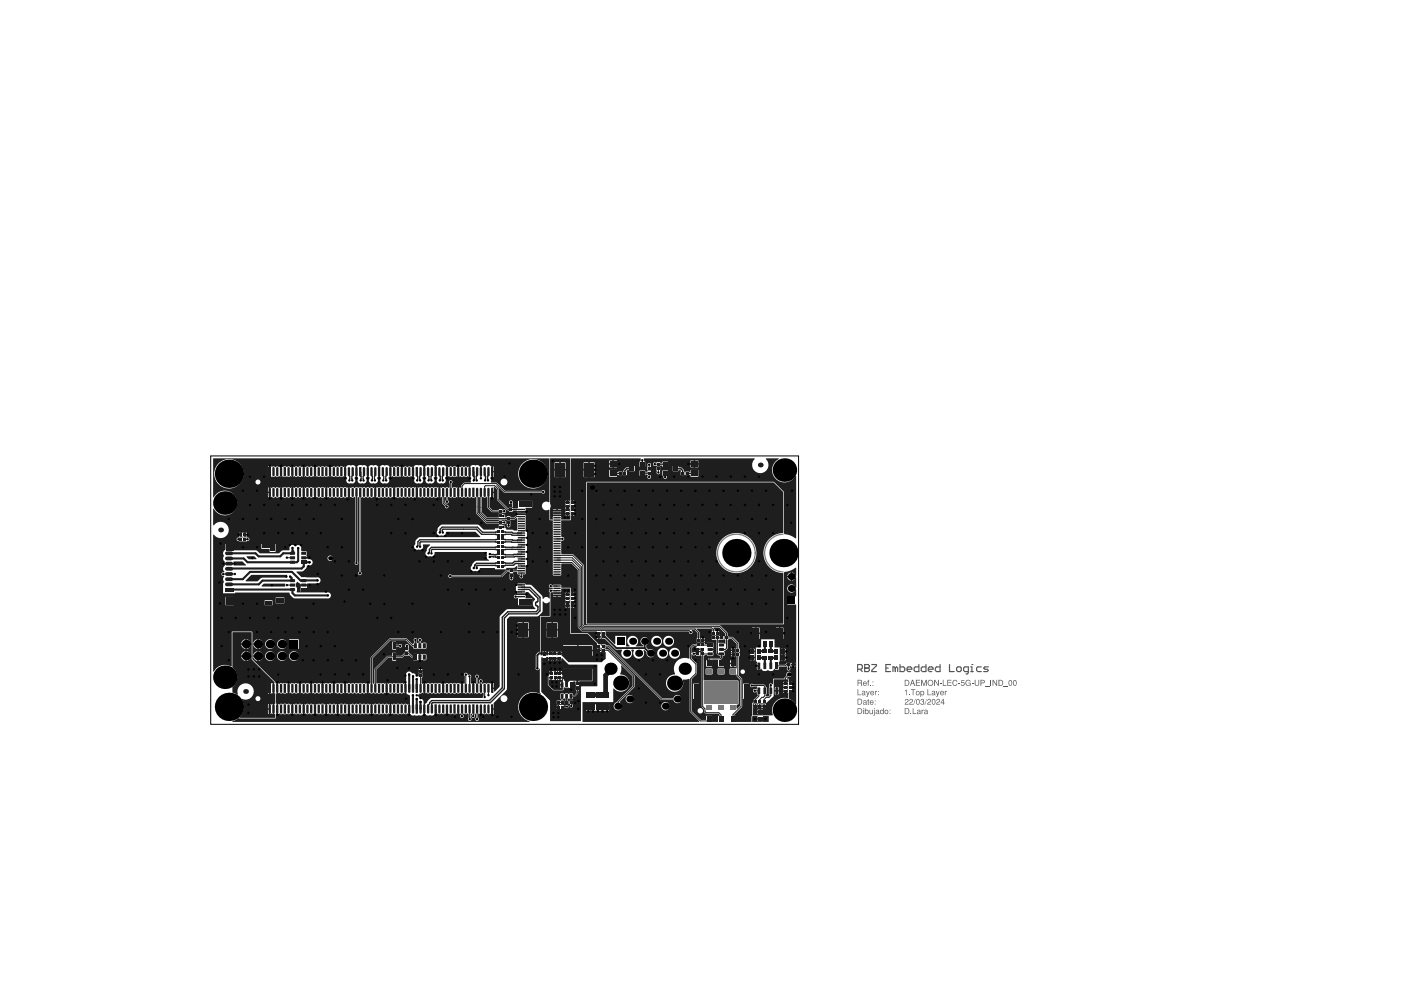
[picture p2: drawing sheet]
<svg xmlns="http://www.w3.org/2000/svg" width="297mm" height="210mm" viewBox="0 0 297 210" stroke-linecap="round" stroke-linejoin="round" font-family="sans-serif">
<path d="M44.7 96.7h124.6v56.9h-124.6z" fill="none" stroke="#000" stroke-width=".21"/>
<g fill="#787878">
<path d="M152.3 141.9h1.2v1h-1.2z" fill-rule="evenodd"/>
<path d="M154.8 141.9h1.2v1h-1.2z" fill-rule="evenodd"/>
<path d="M149.7 141.9h1.2v1h-1.2z" fill-rule="evenodd"/>
<path d="M149.7 149.5h1.2v1h-1.2z" fill-rule="evenodd"/>
<path d="M154.8 149.5h1.2v1h-1.2z" fill-rule="evenodd"/>
<path d="M152.3 149.5h1.2v1h-1.2z" fill-rule="evenodd"/>
<path d="M149.3 144.4h7.1v4.9h-7.1z" fill-rule="evenodd"/>
</g>
<g fill="none" stroke="#787878" stroke-width=".25">
<path d="M166 113.3a4 4 0 0 0-3.9 4 4 4 0 0 0 3.9 4"/>
<circle cx="156.1" cy="117.3" r="4"/>
</g>
<g fill="#1e1e1e">
<path d="M55.4 124.2l.5-.5h4.5l.1 .2-.1 .5h-4.9z"/>
<path d="M52.1 123.1l1.2-1.2h7.5l.1 .1-.1 .5h-5.1l-.5 .2-.6 .6h-2.5z"/>
<path d="M52.3 117.9h1.6l.5 .5v.2h-1.7l-.4-.5z"/>
<path d="M121.5 145.5l.4-.4h.1v.3h.8l.1-.9 2.7-.1 .1-1.2h.9v2.3l-3.4 .1-.1 5.2h-1.6v-3h.4l.7-.7v-.7h.2v-.8h-.8v.8h.2v.5l-.7 .5z"/>
<path d="M119.5 143.2h6v1.1h-4.7l-.4 .5h-.6v-.3l-.3-.3z"/>
<path d="M114.8 139.3l.3 .1v.3h.7l.1-.4h.3v.2h.9v-.2h.1v.2h.8v-.2h.2v.2h.4l.2 .1v.5h.2v-.5h.2l1.4 1.3h6v4.6l-3.4 .1-.1 7.3h-6.4l-.1-4.4-1.8-1.8zM118.2 139.8v.3h.3v-.3zM117.8 139.8v.3h.2v-.3zM117.2 139.8v.3h.3v-.3zM116.8 139.8v.3h.3v-.3zM116.2 139.8v.3h.3v-.3zM115.6 140v.3h.2v-.3zM115.1 140v.3h.2v-.3zM116.5 142.3v.3h.2v-.3zM118.9 142.3v.3h.2v-.3zM118.3 142.3v.3h.3v-.3zM117.9 142.3v.3h.2v-.3zM117 142.3v.4l-.5 .2v.2l-.4 .3v1.8l1.3 1.2h1.9l.2-.1v-.4l.1-.2 .4 .2 .5-.1 .4 .1v-.7l.2-.1h.4v-.6h.1l.4 .1v.8h.8l.1-.9h2.6l.2-.2-.1-2.5h-6.2v1.3l-.1 .1-.2-.3h-.8l-.1 .2-.1-.2h-.4l-.1-.2v-.4zM121.2 145.4v.5h.3v-.5zM118.8 147l-.1 1 .3 .5h-1v.8h1.5v-.8h-.1v-.2l.2-.2 .3 .2v.2h-.2v.8h.8v-.8h-.2v-.2l.3-.2a.64 .64 0 0 0 .9 0v-.3h.4l.7-.8v-.6h.2v-.8h-.8v.8h.2v.5l-.5 .5h-.2v-.3a.64 .64 0 0 0-.9 0l-.3-.2-.7 .2-.3-.2zM118.5 149.5v.8h1v-.3h.4a.38 .38 0 0 0 .6 .1 .38 .38 0 0 0 0-.6 .38 .38 0 0 0-.6 .1zM118 149.5v.3h.2v-.3zM120.7 148.5v.8l.2 .1a.38 .38 0 0 0 0 .6 .38 .38 0 0 0 .5 0 .38 .38 0 0 0 0-.6l.1-.1v-.8zM118 150.1v.2h.2v-.2z"/>
<path d="M121.1 97.2h14.7v.5l-.2 .2v1.1h1.2v-1.1l-.3-.2v-.5h23.5v.1a1.73 1.73 0 0 0 0 2.5 1.73 1.73 0 0 0 2.4 0 1.73 1.73 0 0 0 0-2.5v-.1h2.7v.1l-.2 .1a2.63 2.63 0 0 0-.4 4.2 2.63 2.63 0 0 0 4.2-.7h.1v13.2l-.1 .1-1.3-.7-1.1-.2-.1-.3v-8.6l-2.2-2.3-39.7 .1v30l.1 .2h41.7l.1-.2v-10.7l.1-.2 1.1-.3 1.3-.7 .1 .1v1.7h-.1l-.4-.6-.4-.1v1.7l.4-.2 .4-.5h.1v2.2h-.1l-.1-.2a.88 .88 0 0 0-1.4-.3 .88 .88 0 0 0 .2 1.4 .88 .88 0 0 0 1.3-.6h.1v1.5h-1.9v1.8h1.9v21.2h-.1l-.7-.8-.7-.5-.1-1.2h.2v-.4l.1-.1h.4v-.5h-.4v-.3h.4v-.5h-.4l-.1-.2-.2-1-.4-.2 .3-.2a.57 .57 0 0 0 .8-.4 .57 .57 0 0 0-.7-.7 .57 .57 0 0 0-.4 .8l-.5 .7h-2.4v1.1l-.2 .1a.38 .38 0 0 0-.5-.1 .38 .38 0 0 0-.1 .5l-.1 1.5 .2 .4-.2 .3h-.5l-.1-.4 .2-.3v-1.1l-.5-.7-2.4-.1a.38 .38 0 0 0-.6 0 .38 .38 0 0 0 0 .5 .38 .38 0 0 0 .6-.1h.8v.7h-.2a.38 .38 0 0 0-.5 0 .38 .38 0 0 0 0 .5 .38 .38 0 0 0 .5 0h.2l.2 .8-.7 .8h-.2v.7l-.3 .1-.2 4h-3.3v-1.3h-.4v-.2l1.8-1.8v-5.8l-.7-.8v-4.1h.1v-.7h-.1v-.1h.1v-.8h-.1l-.1-1.2-1.3-1.3h-.9v-.1h-.1l-.1-.8-1.5-1.5h-28.7l-.2-.2v-12.6l-2.3-2.3h-2.4l-.2-2.5a.39 .39 0 0 1 .6-.4 .39 .39 0 0 0 .1-.5 .39 .39 0 0 0-.5-.2l-.1-.4v-3.2h2l.2-1.4 .1-.1h.5v-.5h-.5v-.3h.5v-.5h-.5v-.3h.5v-.5h-.5l-.1-.5h-.1zM138.5 98.2a.38 .38 0 0 0 .1 .5 .38 .38 0 0 0 .5 0l.1 .1 1.2-.1v.3h1.2v-1.1h-1.2v.2l-1.2-.1zM147.4 97.6v.6h.7v-.6zM146.4 97.6v.6h.7v-.6zM130.1 97.6v.6h.7v-.6zM129.2 97.6v.6h.6v-.6zM147.4 98.5v.6h.7v-.6zM146.4 98.5v.6h.7v-.6zM130.1 98.5v.6h.7v-.6zM129.2 98.5v.6h.6v-.6zM132.3 99.6l-.1 .4h-.1v.7h.8l-.1-.9 .2-.1h.4v.2h1.2v-1.1h-1.2v.3a.9 .9 0 0 0-1.1 .5zM125 98v1.4h1v-1.4zM123.7 98v1.4h1v-1.4zM137.4 98.2l-.1 .2v1.3h.7l-.1-1a.38 .38 0 0 0 0-.5 .38 .38 0 0 0-.5 0zM145.3 100v.7l1.1-.1v.5h1.7v-1.5h-1.7v.5zM139.2 99v.8a.48 .48 0 0 0 .1 .6 .48 .48 0 0 0 .5 .1l.2-.2v-1.3zM142.6 98.8v1.1h1.2v-.2h.4l.2 .1-.1 .9h.9v-.7h-.2v-.3l-.4-.5-.8-.1v-.3zM129.2 99.6v1.5h1.6v-.5l1.1 .1v-.7l-1.1 .1v-.5zM125 99.7v1.5h1v-1.5zM123.7 99.7v1.5h1v-1.5zM140.4 99.8v1.1h.2a.52 .52 0 0 0 .6 .6l.3-.6h.1v-1.1zM135.6 99.8v1.1h1.2v-.3h.5l.1 .3a.38 .38 0 0 0 0 .5 .38 .38 0 0 0 .5 0 .38 .38 0 0 0 0-.5l.1-1-1.2 .1v-.2zM121.5 106.2v.2h.3v-.2zM121.5 109.1v.2h.3v-.2zM167.1 121.7l-.2 .4h.7v-.7zM166.9 122.4l.4 .5 .3 .2v-.7zM165.5 133.1v1h.6v-1zM164.5 133.1v1h.7v-1zM160.4 133.1v1h.6v-1zM159.5 133.1v1h.6v-1zM165.5 134.4v1.1h.6v-1.1zM164.5 134.4v1.1h.7v-1.1zM160.4 134.4v1.1h.6v-1.1zM159.5 134.4v1.1h.6v-1.1zM166.2 137.6v.4h.4v-.4zM165.6 137.6v.4h.3v-.4zM159.7 137.6v.4h.3v-.4zM159 137.6v.4h.4v-.4zM166.2 138.3v.4h.4v-.4zM165.6 138.3v.4h.3v-.4zM159 138.3v1h1v-1zM166.2 138.8v.5h.4v-.5zM165.6 138.8v.5h.3v-.5zM159.7 139.6v.4h.3v-.4zM159 139.6v.4h.4v-.4zM166.2 139.6v.4h.4v-.4zM165.6 139.6v.4h.3v-.4zM168.3 140.5v.3h.3v-.3zM167.8 140.5v.3h.2v-.3zM168.3 141.1v.2h.3v-.2zM167.8 141.1v.2h.2v-.2zM160.5 141.3v.5l.2 .2v-.7zM161.4 135.6v1.7h-1.1v3h.2v.1v.6h.4v.2h.1v.8l.5-.2a1.01 1.01 0 0 0 1.4 .3l.4 .2a.65 .65 0 0 0 .8-.5h.2v.2h.8v-.6l1.9-.1v.2a.38 .38 0 0 0-.1 .5 .38 .38 0 0 0 .6 0 .38 .38 0 0 0-.1-.5v-.2h.2v-.8h-.8v.2l-.4 .3h-1.3v-.7h.2v-3h-1.1v-1.7zM157 142.4a.5 .5 0 0 0 1 0 .5 .5 0 0 0-1 0zM167.7 144.6v.2h.2v-.2zM167.7 146.7v.2h.2v-.2zM157.5 144.9v3.3h1.3v-3.3z"/>
<path d="M146.6 137.5l.5-.5h.6l-.1 .5h.8l.2-.2v.7h.2v.3h-.2v.7h.2v10.9l.5 .4v.6l.3 .4h2.7l.3 .3v.2h-.3v1.3h-1.3v-1.3h-1.3v.8h-1.1l-2-1.9v-6.7l1.1-1.1 .1-2.1-1.2-1.2v-.9l.4 .3 .4-.2 .2 .2h.8v-.7l-1 .1-.4-.2-.4 .3zM148.1 137.8v.2h.3v-.2zM147.6 137.8v.2h.2v-.2zM147 144.9v3.3h1.2v-3.3zM147.9 150.7a.6 .6 0 0 0 1.2 0 .6 .6 0 0 0-1.2 0z"/>
<path d="M45.2 97.2h71.3v9.2h-.3a.93 .93 0 0 0-1.3 1 .93 .93 0 0 0 1.4 .6l.2 .1v2.1l.1 .1h.6v.2v11.4l.2 .1h1.5l.2-2.5h2l1.4 1.3v12.2l.9 .9h3.1v.2h.9v-.2h.1v1.5h.7l2.3 2.3h1.3v.4a1.16 1.16 0 0 0 1.2 1.6 1.16 1.16 0 0 0 .8-1.8l.1-.2h.5l-.1 .4a1.16 1.16 0 0 0 1.2 1.6 1.16 1.16 0 0 0 .9-1.7l.2-.2 .5 .6a.88 .88 0 0 0 .9 1 .88 .88 0 0 0 .8-1.2 .88 .88 0 0 0-1.3-.4l-.5-.5v-.5a.88 .88 0 0 0 .4-1.4 .88 .88 0 0 0-1.4 0 .88 .88 0 0 0 .3 1.4v.3h-1.5v-.2a1.16 1.16 0 0 0 .2-1.7 1.16 1.16 0 0 0-1.7 0 1.16 1.16 0 0 0 .2 1.7v.2h-.8v-2.3h-2.2v1.7l-.2 .1-1.8-1.8-.1-.9h17.6l.1 .1a.38 .38 0 0 0 .5 .4 .38 .38 0 0 0 .1-.7v-.1h.6l.6 .6-.2 2h.8l-.2-2.1-.6-.6 .1-.2h3l.3 .3v.2h-.2v.9h1.1v-.9h-.4l-.4-.6 .1-.2h1.2l1.3 1.4v.5h-.2l.2 1.6-.4-.2h-1.1v-.6l1.2-.1v-.7l-2.6-.1v.9h1v2.9l.6 .5h.3v.3l-.1 .1h-2.4l-.2 .5h-.4v1.3h1.3l.1-1.4 1.2 .1v1.3h1.2v-1.3h-.6v-.2l.3-.3v-.4l.4-.2-.1-.8 .7-.6 .1-1.9h.1v-.1h.8l1 1v1h-.2v.8h.2v.1h-.2v.7h.2v2.6l-1.5 .1v1.1l.1 .1h1.2l.3 .5 .6 .6v5.6l-.6 .6-.2-.1v-.7l.5-.2-.1-5h-7.2l-.1-.1v-5.2h.2v-.1h.5l.3 .2 1-.1 .1-1.1h-.7v-.3h.7v-1.3h-1.4v.3h-.5v-.3h-.7v.3h-.2v-.3h-.8v.3h-.8l-.7 .7v2.3l-.2 .1a2.33 2.33 0 0 0-2.6 .6 2.33 2.33 0 0 0-.3 2.6 1.85 1.85 0 0 0-2 1.9 1.85 1.85 0 0 0 2.1 1.8 1.85 1.85 0 0 0 1.6-2.3v-.2l1.4-.1v6.9l2.1 2-.1 .2h-24.7v-4.2h6.5v-2.9h.2a1.86 1.86 0 0 0 3.1-.5 1.86 1.86 0 0 0-1.8-2.6l.3-1.8 2.3 2.3v2.1l-3.2 3.3a.9 .9 0 0 0-.8 1 .9 .9 0 0 0 1.1 .7 .9 .9 0 0 0 .6-1.1l-.4-.6 3.1-3.2v-2.3l-5.5-5.6-1-.2v-.1h.4v-.2h.5l11.2 11.2h2.7v.2a.88 .88 0 0 0 1.4 .3 .88 .88 0 0 0-.1-1.4 .88 .88 0 0 0-1.3 .5h-2.5l-11.2-11.2h-.7v-.2h-.8v.3h-.2v-.3h-.5l-2.3-2.3h-3.6v-5.5h.2l.1-.5h.4v-.5h-.4v-.3h.4v-.5h-.4v-.3h.4v-.5h-.4v-.2h-.1l-.2-1.3-2-.1v-.5l-.2-.1h-1.8a.4 .4 0 0 0-.6 .1 .4 .4 0 0 0 .1 .5 .4 .4 0 0 0 .6 0l.1 .2-.2 .2a.4 .4 0 0 0-.6 .1 .4 .4 0 0 0 .2 .5v1.3h-.2a.68 .68 0 0 0-.6-.3 .68 .68 0 0 0-.6 .4h-.2l-.1-.8-2.3-2.2h-1.1l-.2-.3h-1.4a1.39 1.39 0 0 0-.2 2v.1h1.7l.1-.3h.5l1.4 1.5-.1 .2a1.05 1.05 0 0 0 .2 1.7l-.1 .3h-6l-1.3 1.3-.2 .4v14.7l-1 1.1-.2-.1v-.5l-.5-.2v-1.1l-1.1 .2-.3-.2-.5 .2-.1-.3a.38 .38 0 0 0 0-.5 .38 .38 0 0 0-.6 0 .38 .38 0 0 0 .1 .5l-.1 .3-.2-.1 .1-1.3a.38 .38 0 0 0-.2-.5 .38 .38 0 0 0-.5 .1 .38 .38 0 0 0 .1 .5v1.2l-.4-.1v2.3l1.1-.2 .4 .2 .4-.2 .2 .6-.3 .5h-11l-.6 .6-.2 .4-.4 .2 .1 2.2a.82 .82 0 0 0 1 .2l.5 .1 .5-.3v-1.1h.3v1.1l.3-.1 .4 .2 .3-.2a.74 .74 0 0 0 .9 0l.2 .1v-1.1h.3v1.1l.2-.1 .5 .2 .3-.2 .3 .2 .6-.2 .2 .1v-1.1h.3v1.1l.3-.1 .1 .2a.38 .38 0 0 0-.1 .6 .38 .38 0 0 0 .6 0 .38 .38 0 0 0 0-.6l.1-.2 .5 .2 .4-.2 .2 .1v.8a.38 .38 0 0 0-.1 .5 .38 .38 0 0 0 .6 0 .38 .38 0 0 0-.1-.5v-.8h.3a.42 .42 0 0 0 0 .7 .42 .42 0 0 0 .6-.2 .36 .36 0 0 1 .1-.6l.2 .1v.8a.38 .38 0 0 0-.1 .5 .38 .38 0 0 0 .5 0 .38 .38 0 0 0 0-.5v-.8l.2-.1 .2 .1v-1.1h.3v1.1l.2-.1 .5 .2 .4-.2 .4 .2 .3-.2 .3 .1v-1.1l.5-.1-.1-1.1 2.8-2.9 .1-14.9 .6-.6h5.7a1.83 1.83 0 0 0 1.2-1v-2.2h.2a.68 .68 0 0 0 .6 .4 .68 .68 0 0 0 .6-.3h.2v3h-2l-.1 .1v7.5l-.4 .1-.5 .5v2.8a.38 .38 0 0 0 .3 .5 .38 .38 0 0 0 .4-.3h.1v5l.3 .3-.1 .1a3.1 3.1 0 0 0-4.5 1.5 3.1 3.1 0 0 0 2.2 4.2v.2h-63v-.2l1.3-.6h7.9v-.8l.1-.1v-2.2l-.1-.1 .1-4.3-.2 .1v-.3l-4.9-4.8v-5.8l-.1-.1h-4.2l-.1 7.3-.1 .1a2.61 2.61 0 0 0-3.7 1.1h-.1v-29l.1-.1a1.73 1.73 0 0 0 2.6 .4 1.73 1.73 0 0 0 0-2.7 1.73 1.73 0 0 0-2.6 .4l-.1-.1v-3.4l.1-.1 .1 .2a2.63 2.63 0 0 0 4 .6 2.63 2.63 0 0 0-.1-4 2.63 2.63 0 0 0-4 .9l-.1-.1zM90.1 98.9v2.2l.3 .2a.75 .75 0 0 0-.2 .8 .75 .75 0 0 0 .7 .4h.2a.75 .75 0 0 0 .9-.3 .75 .75 0 0 0 0-.9l.2-.2-.1-2.2a.84 .84 0 0 0-1-.2l-.5-.1zM78.1 98.9v2.2l.3 .2a.75 .75 0 0 0-.1 .9 .75 .75 0 0 0 .9 .3 .73 .73 0 0 0 .9-.3 .73 .73 0 0 0-.1-.9l.2-.2v-2.2a.84 .84 0 0 0-1.1-.2l-.5-.1zM92.5 98.9v2.2l.3 .2a.75 .75 0 0 0-.2 .8 .75 .75 0 0 0 .7 .4h.2a.69 .69 0 0 0 .9-.2 .69 .69 0 0 0 0-.9l.2-.3v-2.2a.82 .82 0 0 0-1.1-.2l-.5-.1zM80.5 98.9v2.2l.3 .2a.75 .75 0 0 0-.1 .9 .75 .75 0 0 0 .9 .3 .73 .73 0 0 0 .9-.3 .73 .73 0 0 0-.1-.9l.2-.2v-2.2a.82 .82 0 0 0-1.1-.2l-.5-.1zM73.3 98.9v2.2l.3 .2a.75 .75 0 0 0-.1 .9 .75 .75 0 0 0 .9 .3 .73 .73 0 0 0 .9-.3 .73 .73 0 0 0-.1-.9l.2-.2v-2.2a.82 .82 0 0 0-1.1-.2l-.5-.1zM99.9 98.8l-.2 .1v2l.2 .4v.9l-.1 .1h-1.4l-.6 .6-.2 .5-.3-.1v2.2l.2-.2a.74 .74 0 0 0 .9 0l.4 .2 .3-.2 .5 .2 .3-.1 .3 .1h.8v3.4l2 2 2.8 .1v.2h.7l.2-.2a.38 .38 0 0 0 .5 0 .38 .38 0 0 0 0-.5 .38 .38 0 0 0-.5 0l-.2-.2h-.7v.3h-2.6l-1.8-1.9v-3.2l.1-.2 .3 .2v3.3l1.3 1.3h4.4v.2h.7v-.2h.9l.4-.3 .2 .5v2.2l-2.4-.2-.3-.8-.5-.2h-.7v.7h-.9v.3h-2.4l-.9-.9-.4-.2-7.7 .1a2.22 2.22 0 0 0-.9 1.5 .71 .71 0 0 0 1 .7 .73 .73 0 0 0 1-.7h6.2l1 .9v.2h-12.8l-.4 .2-.5 .6-.1 .7a.69 .69 0 0 0-.1 .9 .69 .69 0 0 0 .9 .2 .65 .65 0 0 0 .8-.2 .65 .65 0 0 0 0-.7l.1-.2h1.5v.2l-.7 .7v.5a.69 .69 0 0 0-.2 .9 .69 .69 0 0 0 .9 .2 .65 .65 0 0 0 .7-.1 .65 .65 0 0 0 .2-.6l.1-.2h11l.1 .8a.64 .64 0 0 0 .4 .9v.2h-2.9l-.6 .5-.1 .5a.68 .68 0 0 0-.2 .9 .68 .68 0 0 0 .9 .3 .65 .65 0 0 0 .9-.7h3.2v.3h2.4l.1-.3h1.5l.6-.4h.2v.3l-.1 .5-1.5-.2v.2l-.7 .1-1.2 1h-10.4a.38 .38 0 0 0-.6 0 .38 .38 0 0 0 0 .5 .38 .38 0 0 0 .6 0h10.5l1.2-1.1h.6v.2h.7v-.3h.8l.1 .5 .6 .1a.48 .48 0 0 0-.1 .5 .48 .48 0 0 0 .4 .3 .51 .51 0 0 0 .1-.8l.7-.1 .1-1.7a1.24 1.24 0 0 0 .1-1.4l.1-.5-.1-1 .1-1.2-.1-.4 .1-1.1-.1-.5 .1-1-.3-.6v-3.1h-1.7l-.7 .5h-.8v-.3h-.7v.3h-.4a.59 .59 0 0 0-.6-.8h-.7v.8h-2.5l-1.1-1.1v-3.1l.1-.2 .5 .2 .3-.2 .3 .2v2.2l.8 .8 1.6 .1v.2h.7l.2-.2a.38 .38 0 0 0 .5 0 .38 .38 0 0 0 0-.5 .38 .38 0 0 0-.5 0l-.2-.2h-.7v.3h-1.4l-.6-.7v-2h.4v-1.1l.5-.2v-1l.7 .6v2.2l2.1 2.2h.5v.3h.7v-.3l2.7 .2v-.7h1.4v-1.5h-3v1.4l-.1 .2h-1v-.1h-.7v.1h-.2l-2-2v-2.1l-.6-.7v-.2l1.8 1.7h7.9a.38 .38 0 0 0 .5 .1 .38 .38 0 0 0 0-.6 .38 .38 0 0 0-.5 .1h-7.8l-1.8-1.8h-1.2l-.1-.1 .1-.4-.1-.5 .2-.2-.1-2.2a.84 .84 0 0 0-1-.2l-.5-.1-.5 .3v1.1h-.3v-1.1a.69 .69 0 0 0-1-.2l-.6-.1zM75.9 98.8l-.2 .1v2l.2 .4a.8 .8 0 0 0 .5 1.2h.3a.75 .75 0 0 0 .9-.3 .75 .75 0 0 0 0-.9l.2-.2v-2.2a.69 .69 0 0 0-1-.2l-.5-.1zM87.9 98.8l-.2 .1v2l.2 .4a.8 .8 0 0 0 .5 1.2h.3a.75 .75 0 0 0 .9-.3 .75 .75 0 0 0 0-.9l.2-.2v-2.2a.69 .69 0 0 0-1-.2l-.6-.1zM66.9 98.9v2.2l.2-.1 .5 .1 .3-.1 .4 .1 .5-.1 .4 .1 .3-.1 .3 .1v-2.2l-.1 .2-.5-.2-.4 .1-.3-.1-.6 .1-.3-.1-.3 .2zM59.7 98.9v2.2l.2-.1 .6 .1 .3-.1 .4 .1 .3-.1 .3 .1v-2.2l-.1 .2-.5-.2-.4 .1-.3-.1-.6 .1zM97.3 98.9v2.2l.2-.1a.74 .74 0 0 0 .9 0l.4 .1 .3-.1 .3 .1v-2.2l-.2 .2a.74 .74 0 0 0-.9 0l-.3-.2-.4 .2zM70.1 98.9v2.2l.2-.1a.74 .74 0 0 0 1 0l.3 .1 .3-.1 .4 .1 .5-.1 .2 .1v-2.2l-.2 .1-.5-.1-.4 .1-.3-.1-.3 .2a.74 .74 0 0 0-1 0zM85.3 98.9v2.2l.2-.1a.74 .74 0 0 0 1 0l.3 .1 .3-.1 .3 .1v-2.2l-.1 .2a.74 .74 0 0 0-1 0l-.3-.2-.3 .2zM64.5 98.9v2.2l.2-.1a.74 .74 0 0 0 1 0l.3 .1 .3-.1 .3 .1v-2.2l-.1 .2a.74 .74 0 0 0-1 0l-.3-.2-.3 .2zM57.3 98.9v2.2l.4-.1 .3 .1 .3-.1a.74 .74 0 0 0 1 0l.1 .1v-2.2l-.1 .2a.74 .74 0 0 0-1 0l-.3-.2-.3 .1zM94.9 98.9v2.2l.2-.1 .5 .1 .3-.1 .3 .1 .6-.1 .2 .1v-2.2l-.2 .1-.6-.1-.3 .1-.3-.1-.4 .2zM82.9 98.9v2.2l.2-.1 .5 .1 .3-.1 .3 .1 .6-.1 .2 .1v-2.2l-.2 .1-.6-.1-.3 .1-.3-.1-.3 .2zM62.1 98.9v2.2l.2-.1a.74 .74 0 0 0 1 0l.3 .1 .3-.1 .3 .1v-2.2l-.1 .2a.74 .74 0 0 0-1 0l-.3-.2-.3 .2zM104.5 98.9v1h.2v-.9zM56.8 98.9v1h.2v-1zM104.5 100.2v.9l.2-.2v-.7zM56.8 100.2v.9h.2v-.9zM54.2 102.2a.53 .53 0 0 0 1 0 .53 .53 0 0 0-1 0zM106.1 102.2a.75 .75 0 0 0 1.5 0 .75 .75 0 0 0-1.5 0zM59.7 103.3v2.2l.2-.1 .6 .1 .3-.1 .4 .1 .3-.2 .3 .2v-2.2l-.1 .1-.5-.1-.4 .1-.3-.1-.6 .1zM88.5 103.3v2.2l.3-.1 .4 .1 .3-.2a.74 .74 0 0 0 1 0l.3 .2 .3-.2 .5 .2 .3-.1 .3 .1 .6-.1 .2 .1v-2.2l-.2 .1-.6-.1-.3 .1-.3-.1-.4 .1a.74 .74 0 0 0-.9 0l-.3-.1-.3 .1zM79.7 103.3v2.2l.2-.1 .6 .1 .3-.1 .4 .1 .3-.2a.74 .74 0 0 0 1 0l.3 .2 .3-.2 .3 .2v-2.2l-.1 .1a.74 .74 0 0 0-1 0l-.3-.1-.3 .1-.5-.1-.4 .1-.3-.1-.6 .1zM66.9 103.3v2.2l.2-.2 .5 .2 .3-.1 .4 .1 .5-.1 .2 .1v-2.2l-.2 .1-.5-.1-.4 .1-.3-.1-.3 .1zM57.3 103.3v2.2l.2-.2a.74 .74 0 0 0 1 0l.3 .2 .3-.2 .3 .2v-2.2l-.1 .1a.74 .74 0 0 0-1 0l-.3-.1-.3 .1zM93.3 103.3v2.2l.2-.2 .3 .2v1.2l.5 .6a.38 .38 0 0 0 .4 .5 .38 .38 0 0 0 .4-.4 .38 .38 0 0 0-.5-.4l-.4-.4 .1-1.3 .3 .2v.6a.38 .38 0 0 0-.1 .5 .38 .38 0 0 0 .6 0 .38 .38 0 0 0-.1-.5l.1-.8 .5 .2 .3-.1 .3 .1 .6-.1 .2 .1v-2.2l-1.1 .1-.1-.9a.38 .38 0 0 0 .1-.5 .38 .38 0 0 0-.6 0 .38 .38 0 0 0 .1 .5l-.2 .9a.74 .74 0 0 0-.9 0l-.3-.1-.4 .1zM69.3 103.3v2.2l.2-.2a.74 .74 0 0 0 1 0l.3 .2 .3-.2 .5 .2 .3-.1 .4 .1 .5-.1 .4 .1 .3-.2 .3 .2v-2.2l-.3 .1-.3-.1-.4 .1-.3-.1-.6 .1-.3-.1-.3 .1a.74 .74 0 0 0-1 0l-.3-.1-.3 .1zM64.5 103.3v2.2l.2-.2a.74 .74 0 0 0 1 0l.3 .2 .3-.2 .3 .2v-2.2l-.1 .1a.74 .74 0 0 0-1 0l-.3-.1-.3 .1zM83.7 103.3v2.2l.2-.1 .6 .1 .3-.1 .4 .1 .3-.2a.74 .74 0 0 0 1 0l.3 .2 .3-.2 1.1 .2v-2.2l-.3 .1-.3-.1-.3 .1a.74 .74 0 0 0-1 0l-.3-.1-.3 .1-.5-.1-.4 .1-.3-.1-.6 .1zM62.1 103.3v2.2l.2-.2a.74 .74 0 0 0 1 0l.3 .2 .3-.2 .3 .2v-2.2l-.1 .1a.74 .74 0 0 0-1 0l-.3-.1-.3 .1zM74.1 103.3v2.2l.2-.2a.74 .74 0 0 0 1 0l.1 .2v13.6a.38 .38 0 0 0-.1 .5 .38 .38 0 0 0 .6 0 .38 .38 0 0 0-.1-.5v-13.6l.1-.1 .2 .1v15.7a.38 .38 0 0 0-.1 .6 .38 .38 0 0 0 .6 .1 .38 .38 0 0 0-.1-.6v-15.8l.3-.1 .4 .1 .3-.2a.74 .74 0 0 0 1 0l.3 .2 .3-.2 .3 .2v-2.2l-.1 .1a.74 .74 0 0 0-1 0l-.3-.1-.3 .1-.5-.1-.4 .1-.3-.1-.6 .1-.3-.1-.3 .1a.74 .74 0 0 0-1 0zM109.9 100.5a3.1 3.1 0 0 0 6.2 0 3.1 3.1 0 0 0-6.2 0zM45.4 100.5a3.2 3.2 0 0 0 6.3 0 3.2 3.2 0 0 0-6.3 0zM56.9 103.4l-.1 .8h.2v-.9zM56.8 104.5v.8l.2 .2v-1zM104.5 104.5v1l.2-.2v-.8zM108 106.3v1.2h.7v-.8a.4 .4 0 0 0-.2-.5 .4 .4 0 0 0-.5 .1zM109.7 108.7v.2h1.7v-.2zM107.5 110.4v.9a.4 .4 0 0 0 .3 .5 .4 .4 0 0 0 .4-.5v-.9zM52.1 112.9v.3h.2v-.3zM50.7 112.9v.3h.2v-.3zM50.7 113.5v.3h.2v-.3zM52.1 113.5v.3h.2v-.3zM51.2 112.9v.9h.6v-.9zM50.2 114.1v.5l.3 .1 1.8 .1a.44 .44 0 0 0 .6-.4 .44 .44 0 0 0-.6-.5h-1.6zM55.4 115.3v1.1h1.8v.6h1.2v-1.7zM69.4 118.4a.6 .6 0 0 0 1.2 0 .6 .6 0 0 0-1.2 0zM47.8 115.3v1.3a.79 .79 0 0 0-.3 1.3 .8 .8 0 0 0 .2 1.2l-.1 .3h2v-.4h1.8l.8 .8-.1 .1h-2.5v-.2h-2l.1 .2a.85 .85 0 0 0-.1 1.4 .49 .49 0 0 0-.5 .1 .49 .49 0 0 0-.1 .5l.5 .3-.2 .8a.4 .4 0 0 1 0 .7v2.1h2.5v-.2h11.5l.3 .6 .5 .5 .4 .2h6.9a.65 .65 0 0 0 .8-.7 .65 .65 0 0 0-.8-.6h-6.4l-.1-.1a1.13 1.13 0 0 0-.2-1.3v-.4l.4-.4 .6 .5h1.4l.1-.2h2a.65 .65 0 0 0 .8-.7 .65 .65 0 0 0-.9-.6h-3.2l-1.1-1.1 .1-.1 1.3-.1 .7-.6 .1-.6a1.06 1.06 0 0 0 1.3-.6 .72 .72 0 0 0-.9-.7l-.3-.2h-.7v-.3h.7l-.1-1.2-1.2-.1a.82 .82 0 0 0-.7-1.2 .65 .65 0 0 1-1-.1 .86 .86 0 0 0-.8 1.2h-1.5l-.6 .6h-4.1l-.5-.4-.4-.2h-4.6v-1.4zM108.1 121.6v.9a.4 .4 0 0 0 .3 .5 .4 .4 0 0 0 .4-.5v-.9zM63.7 124.2v1.2h1.4v-1.2zM121.5 125.7v.2h.2v-.2zM58.5 126.7v1.2h1.8v-1.2zM109 126.3a.46 .46 0 0 0 .2 .5 .46 .46 0 0 0 .6 0v1.5h3v-1.4h-1.4v-.8h-2.2zM56.1 127.3v1h1.7v-1zM47.8 126.6v1.7h1.8v-1.7zM121.5 128.6v.2h.2v-.2zM111.1 132v1.4h1v-1.4zM109.8 132v1.4h1v-1.4zM152.3 133.8v.3h.2v-.3zM152.3 134.4v.3h.2v-.3zM126.5 134.4v.5h.9v-.5zM111.1 133.7v1.4h1v-1.4zM109.8 133.7v1.4h1v-1.4zM127.1 135.2v.2h.3v-.2zM126.5 135.2v.2h.3v-.2zM149.2 135.3v.3h.2v-.3zM148.7 135.3v.3h.2v-.3zM149.2 135.9v.3h.2v-.3zM148.7 135.9v.3h.2v-.3zM78.6 139.3v5.6l-.3 .1-.2-.2v2.2l.2-.1a.74 .74 0 0 0 1 0l.3 .2 .3-.2 .3 .2 .6-.2 .4 .2 .3-.2 .3 .1v-2.2l-.1 .2-.5-.2-.4 .1-.3-.1-.7 .1v-2.9l2.5-2.6h.9v.7h.8v-.6h1.2a1.32 1.32 0 0 1 2.1 0h.3v.5h1.3v-1.4h-1.3v.4l-.1 .1-.9-.7v-.2h-.7v.2l-.8 .6h-1.1v-.6h-.8v.7h-1.1l-2.7 2.7v3.1l-.1 .1-.3-.1v-5.3l3.8-3.9h3.2l1.3 1.3 .3 .1 .2 .5 2.5-.1v-1.2l-.9 .1a.49 .49 0 0 1 0-.8 .38 .38 0 0 0-.6-.2 .38 .38 0 0 0 0 .6v.3l-.3 .1a.49 .49 0 0 1-.1-.8 .38 .38 0 0 0-.5-.2 .38 .38 0 0 0 0 .6v.3l-.4 .3-1.3-1.3h-3.5zM54.9 135.5v.9h.8l-.4-.7zM53.9 135.9l-.2 .5h.9v-.9zM140.6 136a1.16 1.16 0 0 0 2.3 0 1.16 1.16 0 0 0-2.3 0zM138.1 136a1.16 1.16 0 0 0 2.3 0 1.16 1.16 0 0 0-2.3 0zM83.2 136.1v1.7h.8v-.7h.5a.38 .38 0 0 0 .6 .1 .38 .38 0 0 0 0-.5 .38 .38 0 0 0-.5 0h-.6v-.6zM54.9 136.7v.9l.6-.4 .2-.5zM53.7 136.7l.2 .5 .7 .4v-.9zM61.3 135.5v2.1h2v-2.1zM58.8 136.6a1.03 1.03 0 0 0 2 0 1.03 1.03 0 0 0-2 0zM56.2 136.6a1.05 1.05 0 0 0 2.1 0 1.05 1.05 0 0 0-2.1 0zM155.6 137.5v.2h.2v-.2zM155 137.5v.2h.3v-.2zM86 136.7l-.1 1.3h.7v-.8a.41 .41 0 0 0-.1-.6 .41 .41 0 0 0-.5 .1zM155.6 138v.3h.2v-.3zM155 138v.3h.3v-.3zM155.6 138.4v.2h.2v-.2zM155 138.4v.2h.3v-.2zM89.2 138.6v1.4l1.1-.1v-1.2zM54.9 138.1v.8h.8l-.4-.6zM53.9 138.5l-.2 .4h.9v-.8zM155.6 138.9v.2h.2v-.2zM155 138.9v.2h.3v-.2zM141.9 138.5a1.16 1.16 0 0 0 2.3 0 1.16 1.16 0 0 0-2.3 0zM139.3 138.5a1.16 1.16 0 0 0 2.3 0 1.16 1.16 0 0 0-2.3 0zM54.9 139.2v.9l.6-.4 .2-.5zM53.7 139.2l.2 .5 .7 .4v-.9zM61.3 139.1a1.05 1.05 0 0 0 2.1 0 1.05 1.05 0 0 0-2.1 0zM58.8 139.1a1.03 1.03 0 0 0 2 0 1.03 1.03 0 0 0-2 0zM56.2 139.1a1.05 1.05 0 0 0 2.1 0 1.05 1.05 0 0 0-2.1 0zM155.6 140v.5h.4v-.5zM154.8 140v.5h.5v-.5zM155.6 140.8v.5h.4v-.5zM154.8 140.8v.5h.5v-.5zM89.3 141.8v.3h.2v-.3zM88.8 141.8v.3h.2v-.3zM89.3 142.4v.3h.2v-.3zM88.8 142.4v.3h.2v-.3zM149.6 141.8v1.2h1.4v-1.2zM152.2 141.8v1.2h1.4v-1.2zM94.1 144.8v2.2l.2-.1a.74 .74 0 0 0 .9 0l.4 .2 .3-.2 .3 .2 .6-.2 .4 .2 .3-.2 .3 .1v-2.2l-.3 .2-.3-.2-.4 .1-.3-.1-.6 .1-.3-.1-.4 .2a.74 .74 0 0 0-.9 0zM90.1 144.8v2.2l.2-.1a.74 .74 0 0 0 .9 0l.4 .2 .3-.2 .3 .2 .6-.2 .4 .2 .3-.2 .3 .1v-2.2l-.3 .2-.3-.2-.4 .1-.3-.1-.6 .1-.3-.1-.4 .2a.74 .74 0 0 0-.9 0zM82.1 144.8v2.2l.2-.1a.74 .74 0 0 0 1 0l.3 .2 .3-.2 .3 .2 .6-.2 .4 .2 .3-.2 .3 .1v-2.2l-.3 .2-.3-.2-.4 .1-.3-.1-.6 .1-.3-.1-.3 .2a.74 .74 0 0 0-1 0zM73.3 144.8v2.2l.2-.1a.74 .74 0 0 0 1 0l.3 .2 .3-.2 .5 .2 .3-.2 .4 .2 .5-.2 .4 .2 .3-.2 .3 .1v-2.2l-.3 .2-.3-.2-.4 .1-.3-.1-.6 .1-.3-.1-.3 .2a.74 .74 0 0 0-1 0l-.3-.2-.3 .2zM70.9 144.8v2.2l.2-.1 .5 .2 .3-.2 .4 .2 .5-.2 .2 .1v-2.2l-.2 .1-.5-.1-.4 .1-.3-.1-.3 .2zM66.1 144.8v2.2l.2-.1a.74 .74 0 0 0 1 0l.3 .2 .3-.2 .3 .2v-2.3l-.3 .1-.3-.1-.3 .2a.74 .74 0 0 0-1 0zM63.7 144.8v2.2l.2-.1a.74 .74 0 0 0 1 0l.3 .2 .3-.2 .3 .1v-2.2l-.1 .2a.74 .74 0 0 0-1 0l-.3-.2-.3 .2zM61.3 144.8v2.2l.2-.1a.74 .74 0 0 0 1 0l.3 .2 .3-.2 .3 .1v-2.2l-.1 .2a.74 .74 0 0 0-1 0l-.3-.2-.3 .2zM58.9 144.8v2.2l.2-.1 .5 .2 .3-.2 .4 .2 .5-.2 .2 .1v-2.2l-.2 .1-.5-.1-.4 .1-.3-.1-.3 .2zM98.6 142.7l-.2 .4 .2 .2v1.6l-.3 .1-.2-.2v2.2l.2-.1a.74 .74 0 0 0 .9 0l.4 .2 .3-.2 .3 .2v-2.3l-.4 .1v-1.2a.42 .42 0 0 0 0-.6 .42 .42 0 0 0-.6 0l-.2-.4zM68.5 144.8v2.3l.3-.2 .4 .2 .3-.2a.74 .74 0 0 0 1 0l.1 .1v-2.2l-.1 .2a.74 .74 0 0 0-1 0l-.3-.2-.4 .1zM104.5 144.8v1h.2v-.8zM86.2 142.6l-.1 .3v4.1l.7 .3 .1 .3 .1 3.8a.69 .69 0 0 0 .9 .2l.8 .1a1.1 1.1 0 0 0 1.1-.3v-2.3a.71 .71 0 0 0-.7-.9l-.2-.4-.6-.2v-.2l1.2-.5 .3 .1v-2.2l-.1 .2-.3-.1 .1-2.1h-.7v.5a.42 .42 0 0 1-.5 .1 .42 .42 0 0 1-.2-.4l-.3-.2h-.4a.65 .65 0 0 0-1.2-.2zM106.1 148.1a.75 .75 0 0 0 1.5 0 .75 .75 0 0 0-1.5 0zM132.6 148.2a.9 .9 0 0 0 1.8 0 .9 .9 0 0 0-1.8 0zM58.9 149.2v2.2l.2-.1 .5 .2 .3-.2 .4 .2 .5-.2 .4 .2 .3-.2 .3 .1v-2.2l-.1 .2-.5-.2-.4 .1-.3-.1-.6 .1-.3-.1-.3 .2zM71.7 149.2v2.2l.2-.1 .6 .2 .3-.2 .4 .2 .3-.2 .3 .1v-2.2l-.1 .2-.5-.2-.4 .1-.3-.1-.6 .1zM66.9 149.2v2.2l.2-.1 .5 .2 .3-.2 .4 .2 .5-.2 .2 .1v-2.2l-.2 .1-.5-.1-.4 .1-.3-.1-.3 .2zM78.9 149.2v2.2l.4-.1 .3 .2 .3-.2 .3 .2 .6-.2 .4 .2 .3-.2a.74 .74 0 0 0 1 0l.1 .1v-2.2l-.1 .2a.74 .74 0 0 0-1 0l-.3-.2-.4 .1-.3-.1-.6 .1-.3-.1-.3 .2zM74.1 149.2v2.2l.2-.1a.74 .74 0 0 0 1 0l.3 .2 .3-.2 .4 .2 .5-.2 .4 .2 .3-.2a.74 .74 0 0 0 1 0l.1 .1v-2.2l-.1 .2a.74 .74 0 0 0-1 0l-.3-.2-.4 .1-.3-.1-.6 .1-.3-.1-.3 .2a.74 .74 0 0 0-1 0zM69.3 149.2v2.2l.2-.1a.74 .74 0 0 0 1 0l.3 .2 .3-.2 .3 .1v-2.2l-.1 .2a.74 .74 0 0 0-1 0l-.3-.2-.3 .2zM64.5 149.2v2.2l.2-.1a.74 .74 0 0 0 1 0l.3 .2 .3-.2 .3 .1v-2.2l-.1 .2a.74 .74 0 0 0-1 0l-.3-.2-.3 .2zM82.9 149.2v2.2l.4-.1 .3 .2 .3-.2 .3 .2 .6-.2 .4 .2 .3-.2a.74 .74 0 0 0 1 0l.1 .1v-2.2l-.1 .2a.74 .74 0 0 0-1 0l-.3-.2-.4 .1-.3-.1-.6 .1-.3-.1-.3 .2zM62.1 149.2v2.2l.2-.1a.74 .74 0 0 0 1 0l.3 .2 .3-.2 .3 .1v-2.2l-.1 .2a.74 .74 0 0 0-1 0l-.3-.2-.3 .2zM124.3 149.3v.6h.8v-.6zM127.9 149.3v.6h1.2v-.6zM140.2 149.7a.9 .9 0 0 0 1.8 0 .9 .9 0 0 0-1.8 0zM124.3 150.2v.5h.8v-.5zM127.9 150.2v.5h1.2v-.5zM125.4 149.3v1.4h2.2v-1.4zM104.5 150.5v.9l.2-.2v-.7z"/>
<path d="M124.4 102.3h39.6l2.1 2.1-.1 8.6a4.2 4.2 0 0 0-4.1 4.3 4.2 4.2 0 0 0 4.1 4.2l.1 10.7h-41.7zM151.9 117.3a4.3 4.3 0 0 0 8.5 0 4.3 4.3 0 0 0-8.5 0z"/>
<path d="M159.5 151.9l1.1-.1v.5h1.2v-.5h1.2v1.3h-3.5zM161.3 152.6v.3h.5v-.3zM160.6 152.6v.3h.4v-.3z"/>
<path d="M116.6 97.2h4.3v13h-1.9v-.8h-1.8v.8h-.6v-2.5l.2-.3-.2-.6zM118.9 98v1.4h1v-1.4zM117.6 98v1.4h1v-1.4zM118.9 99.7v1.5h1v-1.5zM117.6 99.7v1.5h1v-1.5zM120.5 106.2v.2h.3v-.2zM119.9 106.2v.2h.3v-.2zM119.9 106.7v.5h.9v-.5zM119.9 107.5v.5h.9v-.5zM118.2 108v.1h.8zM117.3 108.1h.6v-.1zM117.2 108.4v.2h1.8v-.2zM119.9 108.3v.5h.9v-.5zM117.2 108.9v.2h1.8v-.2zM120.5 109.1v.2h.3v-.2zM119.9 109.1v.2h.3v-.2z"/>
<path d="M116.3 143.4h.2v.2h.3l.2 .1v.4l.3 .1h.3v-.5l.1-.1h.4v-.2h.2v.2h.8v-.2h.2v2.9h-1.9l-1.1-1.1zM116.5 143.9v.2h.2v-.2zM118.9 143.9v.3h.2v-.3zM118.3 143.9v.3h.3v-.3zM117.9 143.9v.3h.2v-.3zM118.8 144.6l-.1 .5h.3v-.6zM118.7 145.4l.1 .3 .2 .2v-.5z"/>
<path d="M116.7 125.6h2.3v-.9h1.9v9.7h3.7l2.1 2.1-.1 .3h.4l.1 .6h.5v.9h.8v1.4l-.8 .7h-7.1l-1.5-1.4v-.2h-.8v.1h-.2v-.1h-.8v.1h-.1v-.1h-.9v.1h-.4v-.2h-.4v-.1v.1h-.3v.2h-.5v-8.2h2.1zM120.5 125.7v.2h.2v-.2zM119.9 125.7v.2h.3v-.2zM117.2 125.9v.2h1.8v-.2zM118.2 126.4v.1l.8-.1zM117.2 126.4l.7 .1v-.1zM119.9 126.2v.5h.8v-.5zM119.9 127v.5h.8v-.5zM119.9 127.8v.5h.8v-.5zM120.5 128.6v.2h.2v-.2zM119.9 128.6v.2h.3v-.2zM117.2 132v1.4h1v-1.4zM115.9 132v1.4h1v-1.4zM117.2 133.7v1.4h1v-1.4zM115.9 133.7v1.4h1v-1.4zM126.6 137.1v.3h.2v-.3zM127.1 137.5v.2h.3v-.2zM126.6 137.5v.2h.2v-.2zM122.7 136.8v1h2.9v-1zM119.4 136.8v1h3v-1zM127.1 138v.3h.3v-.3zM126.6 138v.3h.2v-.3zM115.6 138.1v.3h.2v-.3zM115.1 138.1v.3h.2v-.3zM116.8 138.2v.3h.3v-.3zM117.8 138.2v.3h.2v-.3zM117.2 138.2v.3h.3v-.3zM116.2 138.2v.3h.3v-.3zM118.8 138.2v.3h.2v-.3zM118.2 138.2v.3h.3v-.3zM122.7 138.1v.9h2.9v-.9zM119.4 138.1v.9h3v-.9z"/>
<path d="M164 144h3.1v3.9a3.3 3.3 0 0 0-2.8 1l-.5 1.1v1.7h-4.2v-2.6h2.8l1.6-1.5zM166.7 144.6v.2h.2v-.2zM166.1 144.6v.2h.3v-.2zM166.1 145.1v.5h.8v-.5h-.4v-.2v.2zM164.8 145.6v.7h.3v-.5zM164.3 145.7v.6h.2v-.7zM166.1 145.9v.5h.8v-.5zM166.7 146.7v.2h.2v-.2zM166.1 146.7v.2h.3v-.2zM164.8 146.6v.7l.3-.3v-.4zM164.3 146.6v.5l.2 .2v-.7zM162.1 149.3v.3h.3v-.3zM161.6 149.3v.3h.2v-.3zM161.2 149.3v.3h.3v-.3zM160.7 149.3v.3h.2v-.3zM160.3 149.3v.3h.3v-.3zM159.8 149.3v.3h.2v-.3zM162.1 149.9v.2h.3v-.2zM161.6 149.9v.2h.2v-.2zM161.2 149.9v.2h.3v-.2zM160.7 149.9v.2h.2v-.2zM160.3 149.9v.2h.3v-.2zM159.8 149.9v.2h.2v-.2zM161.3 150.5v.3h.5v-.3zM160.6 150.5v.3h.4v-.3zM161.3 151.1v.3h.5v-.3zM160.6 151.1v.3h.4v-.3z"/>
<path d="M49.3 134h4.1v5.8l4.9 4.9-.2 .1v2.2h.3v2.2h-.3v2.2h.3v.8h-7.6v-.1a3.1 3.1 0 0 0 .4-3.8l.2-.1a1.73 1.73 0 0 0 2.4-1.3 1.73 1.73 0 0 0-1.9-2 1.73 1.73 0 0 0-1.4 2.3l-.2 .1-1-.5v-1.1a2.61 2.61 0 0 0 0-4.2zM52.3 135.5v.9h.9l-.4-.7zM51.3 135.9l-.2 .5h.9v-.9zM52.3 136.7v.9l.7-.4 .2-.5zM51.1 136.7l.2 .5 .7 .4v-.9zM52.3 138.1v.8h.9l-.4-.6zM51.3 138.5l-.2 .4h.9v-.8zM52.3 139.2v.9l.7-.4 .2-.5zM51.1 139.2l.2 .5 .7 .4v-.9zM56.8 144.8v1h.2v-1zM57.3 144.8v1.1h-.1h.1v1.2l.5-.1v-2.2zM56.8 146.1v1h.2v-1zM54.2 148.1a.53 .53 0 0 0 1 0 .53 .53 0 0 0-1 0zM57.3 149.2v2.2l.2-.1 .3 .1v-2.2l-.1 .2zM56.9 149.3l-.1 .9h.2v-1zM56.8 150.5v.7l.2 .2v-.9z"/>
<path d="M114.8 139.5h.3v.2h.7v-.3h.1h2.3l.6 .2v.5h.2v-.5h.2l1.4 1.3h6v2.3h-.9l-.1-1.4h-6.2v1.4l-.3-.1v-.2h-.8l-.1 .2-.1-.2h-.4l-.1-.2v-.4h-.3h-.3v.4l-.5 .2v.2l-.4 .1v2l1.2 1.2h3l.3-.5h.3v-.7l.2-.1h.4v-.4h.4v2.5l-.4 .2v-.3a.64 .64 0 0 0-.9 0l-.3-.2-.7 .2a.64 .64 0 0 0-.8 0l-.1 .9 .3 .5h-1v.8h1.5v-.8h-.1v-.2l.2-.2 .3 .2v.2h-.2v.8h.8v-.8h-.2v-.2l.3-.2a.64 .64 0 0 0 .9 0v-.3l.4 .1v1.1h1.2v3.9h-6.4l-.1-4.4-1.8-1.8zM118.2 139.8v.3h.3v-.3zM117.8 139.8v.3h.2v-.3zM117.2 139.8v.3h.3v-.3zM116.8 139.8v.3h.3v-.3zM116.2 139.8v.3h.3v-.3zM115.6 140v.3h.2v-.3zM115.1 140v.3h.2v-.3zM116.5 142.3v.3h.2v-.3zM118.9 142.3v.3h.2v-.3zM118.3 142.3v.3h.3v-.3zM117.9 142.3v.3h.2v-.3zM121.2 145.4v.5h.3v-.5zM118.5 149.5v.8h1v-.3h.4a.38 .38 0 0 0 .6 .1 .38 .38 0 0 0 0-.6 .38 .38 0 0 0-.6 .1zM118 149.5v.3h.2v-.3zM120.7 148.5v.8l.2 .1a.38 .38 0 0 0 0 .6 .38 .38 0 0 0 .5 0 .38 .38 0 0 0 0-.6l.1-.1v-.8zM118 150.1v.2h.2v-.2z"/>
</g>
<g fill="none" stroke="#1e1e1e" stroke-width=".3">
<path d="M130 98.4h.1M130 98.4h1.3M134 99.4h-1.1l-.4 .4v.6M136.2 97.6v.8M139.6 98.4h1.4M143.2 99.4h1.2l.3 .4v.6M145.9 98.4h1.3M147.2 98.4h.1M106.1 109.4h.6M106.8 111.7l-.7 .1M107.8 110.9h.1M107.8 110.9v.5"/>
<path d="M108.3 106.5v.6M130 100.4h1.5M136.2 100.3h1.4M141 100.3v.9M145.7 100.4h1.5M147.2 100.4h.1M108.4 122.1v.6"/>
</g>
<g fill="none" stroke="#1e1e1e" stroke-width=".21">
<path d="M137.6 98.5v.8M138.8 98.4h.8M139.6 99.4h.1M139.6 99.4v.8M47.4 119.5h.1M47.4 119.5h2.3M49.7 119.5h.1M50.5 113.4h.6M50.5 114.3l.6 .1M51.1 113.4h.1M52 113.4h.5M52.5 114.3l-.6 .1"/>
<path d="M76.4 104.4l-.1 17.2M109.5 109h.1M109.5 109h1.1M110.6 109h.1M110.6 108.5h.1M110.6 108.5h1M110.6 115.5h1.2M110.6 112.5h.1M110.6 117h.1M110.6 114h.1M110.6 118.5h.1M110.6 117h1.2"/>
<path d="M110.6 114h1.2M110.6 112.5h1.2M110.6 118.5h1.2M111.8 115.5h.1M111.8 117h.1M111.8 112.5h.1M111.8 118.5h.1M119.2 114.3h-1.1M119.2 114.2v.1M137.6 100.3v.9M48.6 121.7h.1M49.8 121.7h-2.5"/>
<path d="M83.6 139.2h.1M83.6 139.2h-1.4l-2.6 2.7v4M86.3 137.6h.1M86.3 136.9v.7M88.1 135.7h.1M88.1 135.7v1.2h-.6l-1.4-1.4h-3.4l-3.9 4v6.4M89 139.3v.8M109.5 124h.1M109.5 125.5h.1M109.5 125.5h1M110.6 126h.1M110.6 125.5h-.1"/>
<path d="M110.6 124h-1.1M110.6 120h.1M110.6 126h1M110.6 120h1.2M147.4 137.7h.6M148 137.7h.1M149 135.1v.6M152.1 134.3h.1M152.1 133.6v.7M155.4 137.3v.6M158.9 139.4h.6M158.9 138.1h.6"/>
<path d="M159.3 134.3h1M159.5 139.4h.1M160.3 134.3h.1M165.3 134.3h.1M165.3 134.3h1M166.1 138.1h.1M166.1 139.4h.1M166.1 139.4h.6M166.1 138.1h.6M79.6 145.9h.1M89 140.1h.1M89.1 142.3h.1"/>
<path d="M89.1 141.7v.6M160.3 141.1h.6M160.9 141.1v.1M167.5 144.9l.6 .1M167.5 145.7l.6 .1M167.5 146.5l.6 .1M168.2 140.9v.5"/>
</g>
<g fill="none" stroke="#1e1e1e" stroke-width=".25">
<path d="M57.2 98.7v1.3M57.2 98.7h.1M59.6 98.7v1.3M59.6 98.7h.1M62 98.7v1.3M62 98.7h.1M64.4 98.7v1.3M64.4 98.7h.1M66.8 98.7v1.3M66.8 98.7h.1M70 98.7v1.3M70 98.7h.1"/>
<path d="M85.2 98.7v1.3M85.2 98.7h.1M97.2 98.7v1.3M97.2 98.7h.1M124.9 98.7h1.3M124.9 99.6h1.3M57.2 104.4h.1M57.2 100h.1M57.2 104.4v1.3M57.2 105.7h.1M59.6 104.4h.1M59.6 104.4v1.3"/>
<path d="M59.6 100h.1M59.6 105.7h.1M62 104.4h.1M62 100h.1M62 104.4v1.3M62 105.7h.1M64.4 104.4h.1M64.4 104.4v1.3M64.4 100h.1M64.4 105.7h.1M66.8 104.4h.1M66.8 100h.1"/>
<path d="M66.8 104.4v1.3M66.8 105.7h.1M69.2 104.4h.1M69.2 105.7h.1M69.2 104.4v1.3M70 100h.1M74 104.4v1.2l-.3 .3M74 100v.8l.2 .2-.1 .9M74.8 100v.8l-.2 .2 .1 .9M76.4 100l.2 1-.1 .9M77 101.5v.1M77.2 100v.8l-.2 .2 .1 .9"/>
<path d="M81.2 100v.8l.2 .2-.1 .9M82 100v.8l-.2 .2 .1 .9M83.6 104.4h.1M83.6 105.7h.1M83.6 104.4v1.3M85.2 100h.1M97.2 100h.1M104.3 104.4v1.2M104.4 104.4h-.1M121.3 108.9h.1M121.3 108.1h.1M121.3 108.9h.6"/>
<path d="M121.3 106.5h.1M121.3 107.3h.1M121.3 107.3h.6M121.3 108.1h.6M121.3 106.5h.6M121.9 108.1h.1M121.9 106.5h.1M121.9 107.3h.1M124.9 100.5h1.3M109.6 134.4h1.3M109.6 132.6h1.3M109.6 133.5h1.3"/>
<path d="M121.3 127.6h.6M121.3 126h.6M121.3 128.4h.6M121.3 126.8h.6M58.8 150.3h.1M58.8 151.6h.1M58.8 144.7v1.2M58.8 150.3v1.3M58.8 145.9h.1M58.8 144.7h.1M61.2 145.9h.1M61.2 144.7v1.2"/>
<path d="M61.2 144.7h.1M62 150.3h.1M62 150.3v1.3M62 151.6h.1M63.6 145.9h.1M63.6 144.7v1.2M63.6 144.7h.1M64.4 150.3h.1M64.4 150.3v1.3M64.4 151.6h.1M66 145.9h.1M66 144.7v1.2"/>
<path d="M66 144.7h.1M66.8 150.3h.1M66.8 150.3v1.3M66.8 151.6h.1M68.4 145.9h.1M68.4 144.7v1.2M68.4 144.7h.1M69.2 150.3h.1M69.2 150.3v1.3M69.2 151.6h.1M70.8 145.9h.1M70.8 144.7v1.2"/>
<path d="M70.8 144.7h.1M71.6 150.3h.1M71.6 150.3v1.3M71.6 151.6h.1M73.2 145.9h.1M73.2 144.7v1.2M73.2 144.7h.1M74 150.3h.1M74 150.3v1.3M74 151.6h.1M78 144.7v1.2M78 145.9h.1"/>
<path d="M78 144.7h.1M78.8 150.3h.1M78.8 150.3v1.3M78.8 151.6h.1M82 145.9h.1M82 147.2h.1M82 145.9v1.3M82.8 150.3h.1M82.8 151.6h.1M82.8 150.3v1.3M86.8 150.3h.1M86.8 150.3v1.3"/>
<path d="M86.8 151.6h.1M90 150.3h.1M90 151.6h.1M90 144.7v1.2M90 150.3v1.3M90 145.9h.1M90 144.7h.1M92.4 150.3h.1M92.4 150.3v1.3M92.4 151.6h.1M94 144.7v1.2M94 145.9h.1"/>
<path d="M94 144.7h.1M94.8 150.3h.1M94.8 151.6h.1M94.8 150.3v1.3M98 144.7v1.2M98 145.9h.1M98 144.7h.1M100.4 144.7v1.2M100.4 145.9h.1M100.4 144.7h.1M102 150.3h.1M102 150.3v1.3"/>
<path d="M102 151.6h.1M104.4 150.3h.1M104.4 144.7v1.2M104.4 150.3v1.3M104.4 151.6h.1M104.4 145.9h.1M104.4 144.7h.1"/>
</g>
<path d="M126.4 134.2h.1M126.4 135h.6M126.4 135v.1M127 134.2h-.6M127 135h.1M124.7 150.4v.5M125.7 150v.9M126.7 150.4v.5M127.7 150h.7l.3 .4v.5M127.7 150v.9" fill="none" stroke="#1e1e1e" stroke-width=".4"/>
<path d="M61.5 122.3l.3 .3v.4h.2M122.5 142.9h-1.6l-.8 .8v1.5" fill="none" stroke="#1e1e1e" stroke-width=".44"/>
<g fill="none" stroke="#1e1e1e" stroke-width=".29">
<path d="M100.4 100l.1 1.1-.1 .8M100.6 119.8h.1M100.6 119.8l-.2 .7M101.2 100v.8l-.2 .2 .1 .9M102.8 100v.8l.1 .2-.1 .9M103.6 100v.8l-.2 .2 .1 .9M103.8 118.1l.7-.1 1.1 .3M105.6 119.3l-.5 .1h-4.1l-.4 .4M105.6 117.5l-.5 .1-1.3-.1M105.7 119.2h-.1M106.6 117.5l.6 .1 3.3-.1M109.7 118h.1"/>
<path d="M110.5 118l-3.3 .1-.6 .2M110.5 118h.1M110.6 117.5h-.1M105.7 120.1l-.6-.2h-3.9l-.1 .6"/>
</g>
<path d="M125.3 147.3h2.7" fill="none" stroke="#1e1e1e" stroke-width="1"/>
<g fill="#1e1e1e">
<circle cx="125.3" cy="147.3" r=".5"/>
<circle cx="127.7" cy="147.3" r=".5"/>
</g>
<g fill="none" stroke="#1e1e1e" stroke-width=".44">
<path d="M62 116.2v.7M51.5 122.8l1.5-1.5h8.9l1.8 1.8M62 125.7l.5 .5h7M62 125h.1M86.8 145.9h.1M88.3 148.2h.1M88.3 144h.1M88.4 144v1.9M88.4 148.2v2.1M88.4 145.9h.1M89.1 148.8l.1 1.5M89.1 148.8h.1"/>
<path d="M89.2 150.3h.1"/>
</g>
<g fill="none" stroke="#1e1e1e" stroke-width=".28">
<path d="M88.4 100l.2 1.1-.1 .8M89.2 100v.8l-.2 .2 .1 .9M90.8 100v.8l.1 .2v.9M91 117.1v.1M91.5 117.3h.1M91.6 100v.8l-.2 .2 .1 .9M93.2 100v.8l.1 .2v.9M93.9 112.9l-.1-.5 .1-.2h7.1l1.1 1.1h3l.5 .2M94 100v.8l-.2 .2 .1 .9M105.6 114.3l-.5 .1h-16.1l-.4 .5v.8l-.2 .2M105.6 115.1l-.5-.2h-15.9l-.2 .1 .1 .9M105.6 116.7l-.5-.2h-13.4l-.2 .2v.6"/>
<path d="M105.6 115.9l-.5 .1h-13.6l-.5 .5v.5l-.1 .3M105.6 112.7l-.5 .1h-2.8l-1.1-1h-7.5l-.4 .4v.7M106.6 114.3l.6 .1 1.5 .1h1.9M106.6 115.9l.6 .1h3.3M106.6 112.7l.6 .1h1.3l.2 .2h1.8M106.6 113.5l.6-.2h1.2l.2 .2h2M108.5 116.5h.1M108.6 116h.1M109.7 116.5h.1M109.7 113.5h.1M109.7 116h.1M109.7 114.5h.1"/>
<path d="M110.5 115l-3.3-.1-.6 .2M110.5 116.5h-3.3l-.6 .2M110.5 116.5h.1M110.5 115h.1M110.6 113h-.1M110.6 116h-.1"/>
</g>
<path d="M86 144.6h.1M86 145.9h.1M86 144.6v1.3" fill="none" stroke="#1e1e1e" stroke-width=".25"/>
<circle cx="62" cy="125" r=".22" fill="#1e1e1e"/>
<g fill="none" stroke="#1e1e1e" stroke-width=".44">
<path d="M48.6 117.3h5.6l.6 .7h4.6l.7-.7h1.9M63.2 116.2v2.7l-.2 .3h-10.5l-.8-.8h-3.1M65.6 119.2h.1M65.6 119.2h-1.2v.9l-.4 .4-15.4 .1M48.6 125h.1M48.6 122.8h2.9M48.6 125h13.4v.7M62 123.1h-6.3l-.8 .8h-6.3M64.5 123.1h-.1M67.3 123.1h-3.6M161 139.4l1.2 .1v1.7M162.2 138l-1.2 .1"/>
<path d="M163.4 138l1.2 .1M163.4 139.5v1.7M86.8 143v2.9M87.6 147.4v2.9M88.4 150.3h.1M122.4 143.3v1.7"/>
</g>
<path d="M87.6 100v1.4M78.8 100v.8l.2 .2-.1 .9M79.6 100v.8l-.2 .2 .1 .9" fill="none" stroke="#1e1e1e" stroke-width=".25"/>
<path d="M111.2 125h1l1.9 1.8v.7l-.5 .3v.5l.5 .3v.7l-.4 .4h-6l-1.2 1.2v14.9" fill="none" stroke="#1e1e1e" stroke-width=".29"/>
<g fill="none" stroke="#1e1e1e" stroke-width=".21">
<path d="M101.2 107.5v1.3l1.9 2h3.8M102 107.6v1.1l1.2 1.2h5.9M102.8 104.4v-1.3l.1-.1h2l.7 .7v2.2l2.1 2.1h2.9M103.6 104.4v3.2l.7 .8h2.6M105.2 102.5h-6.7l-.5 .6v1.3M106.1 108.4h.1M108.4 121.1h.1M108.4 121h2.2M108.4 121.1h-1l-1.1 1.1h-10.9M109.3 126.5h1.3M110.6 121.5l-.1 .8M116.8 125.2h.1"/>
<path d="M116.8 125.2h1.3M118.1 124.3h-1.3M118.1 124.2v.1M123.6 133.4h23.8l.7 .7v1.6M123.7 133.1h27.2l.4 .4v.7M151.3 135.3h1.7M153 138.6v.9l-.2 .2h-2.4l-.1 1M87.5 147.4h.1M99.5 143.4h.1M99.5 143.4v2.5M99.5 145.9h.1M101.1 143.4h.1"/>
<path d="M101.1 145.9h.1M101.1 143.4v2.5M118.4 149.9h.1M119.2 147.6v1.3M120.1 148.9h.1M120.1 147.6v1.3M120.2 149.8l-1 .1M121.1 148.9v.8M149 149.8l.5 .5v.6l.2 .2h2.7l.5 .5v1.3M157.1 144v5.8l-1.7 1.7v1"/>
</g>
<path d="M115.4 138.6l-1.1-.1-.4 .4v2.8" fill="none" stroke="#1e1e1e" stroke-width=".4"/>
<path d="M119.2 149.9v.1" fill="none" stroke="#1e1e1e" stroke-width=".3"/>
<path d="M129.4 141.8v.3l-1 1.1v3.7l-.4 .4" fill="none" stroke="#1e1e1e" stroke-width="1"/>
<circle cx="163.4" cy="139.5" r=".22" fill="#1e1e1e"/>
<path d="M162.2 138h.1M162.2 136.6v1.4M163.4 136.6h.1M163.4 136.6v1.4M163.4 138h.1M164.6 139.4l-1.2 .1" fill="none" stroke="#1e1e1e" stroke-width=".44"/>
<g fill="none" stroke="#1e1e1e" stroke-width=".21">
<path d="M105.2 102.5l1.8 1.8h8.2M121.3 118.3l2 1.9v12.5l.4 .4M121.3 118.8l1.7 1.6v12.4l.6 .6M121.4 117.8l2.2 2.1v12.6l.3 .3h28.7l1.4 1.5v3.2l-.2 .2h-.8M122.7 120.8v12.1l.7 .8h22.7l.4 .4M128 137.9h.9l5.4 5.4v2.3l-3.2 3.2-.1 .9M128 137h1l11.2 11.2h3.4M147.1 138.6h.9M149 138.7v11.1M149 138.6h1.6M150.6 136.8h-3.6l-.6 .6v2.2l1.2 1.2v2l-1.2 1.1v6.9l2.1 2.1M152.1 135.3h.1"/>
<path d="M152.1 135.3v3.2l.2 .2h.7M153 138.6v.1M154 135.3h.1M154 135.3h1.2l1.2 1.1v6.9l.7 .7M155.4 139.6h.1M155.4 138.8h.1M155.4 138.8v1.3"/>
</g>
<path d="M110.6 119.5h-1.3l-.4 .4h-1.7l-.5 .2M110.6 119h-1.5l-.4 .4h-1.5l-.5-.2" fill="none" stroke="#1e1e1e" stroke-width=".29"/>
<path d="M79.6 104.4v1.2l.3 .3M88.4 104.4h.1M88.4 104.4v1.1l-.5 .4M93.2 104.4h.1M93.2 104.4v1.1l-.5 .4" fill="none" stroke="#1e1e1e" stroke-width=".25"/>
<path d="M128 134.2v.8" fill="none" stroke="#1e1e1e" stroke-width=".4"/>
<circle cx="128" cy="135" r=".2" fill="#1e1e1e"/>
<path d="M128.1 135.1h.2l2.4 2.3h6M136.7 136v1.4M136.7 137.4l1.1 1.1h.1" fill="none" stroke="#1e1e1e" stroke-width=".4"/>
<g fill="none" stroke="#1e1e1e" stroke-width=".25">
<path d="M73.2 100v1.4M75.6 100v1.4M78 100v1.4M80.4 100v1.4M82.8 100v1.4M90 100v1.4M92.4 100v1.4M94.8 100v1.4M99.6 100v1.4M102 100v1.4M104.4 100v1.4M121.1 146.2h.1"/>
<path d="M121.1 145.2v1"/>
</g>
<g fill="none" stroke="#1e1e1e" stroke-width=".21">
<path d="M118.1 117.8h3.3M118.1 118.3h3.2M118.1 118.8h3.2M118.1 119.3h3.1l1.5 1.5M87.6 143.4h.1M89.2 143.4v2.5M97.9 150.3v1.5M97.9 151.8v.1M98 150.3h-.1M98.8 145.9h.1M98.8 143v2.9M98.8 143h.1"/>
<path d="M99.6 150.3v2.2M100.3 151.8v.1M100.3 150.3v1.5M100.4 150.3h-.1M101.2 150.3v2.2M101.2 152.5h.1M101.9 144.4h.1M101.9 144.4l.1 1.5M116.8 142.7v.1M122.4 146h.1M122.4 146v1l-.6 .6h-.7M162.2 145.6v1.9"/>
</g>
<path d="M110.6 124.5h1.8l2.1 2.1v2.9l-.7 .6h-6l-.9 1v14.9l-2.9 3h-12.3l-.2 .2 .1 1.1M110.6 125h.6M111.2 124.5h.1M111.2 125h.1M106.5 145.8l-2.7 2.7h-12.3l-.7 1v.8" fill="none" stroke="#1e1e1e" stroke-width=".29"/>
<path d="M87.6 143.4v2.5" fill="none" stroke="#1e1e1e" stroke-width=".44"/>
<circle cx="62" cy="116.9" r=".22" fill="#1e1e1e"/>
<path d="M62 116.9v.4" fill="none" stroke="#1e1e1e" stroke-width=".44"/>
<g fill="none" stroke="#1e1e1e" stroke-width=".21">
<path d="M60.8 118.2l1.2 .1M64.4 118.3h1.2M65.6 118.2v.1M75.6 104.4v15M94 104.4v2.3l.7 .7M94.8 104.4v2M94.8 106.4h.1M95.6 102.2v2.2M95.6 102.2h.1M101.2 104.4v3.1M102 104.4v3.2M110.6 109.5h-1.1l-.4 .4"/>
<path d="M60.8 124h1.2M64.4 124h1.3M83.5 136.9h1.3M83.6 139.2h1.6l.7-.6h.8l.7 .7h.7M84.8 136.9h.1M89 135.7v1.2M149 137.7v.9M102.8 145.9v1.9M103.6 145.9h.1M103.6 147.4h.1M103.6 145.9v1.5M115.4 140.7h.1"/>
<path d="M116.6 140.5h.1M116.8 141.8h.1M117.6 140.5h.1M118.4 148.9h.8M118.6 140.5h.1M118.7 141.8h.1M148.5 152.9h1.8M150.3 141v.1M155.4 141v.1M159.4 145.3h2.5l.3 .3M160 146.4v.1M160 146.5h.9v1.1l-.7 .7v.4"/>
<path d="M162.2 147.5l-1.1 .8v.4M163.4 145.3h.1M163.4 145.3v2.2l-.4 .4h-.6l-.4 .4v.4M164.7 141.2h1.8l.3-.3h.4v.9M167.3 143l-.8 .8v.4"/>
</g>
<path d="M75.6 119.4h.1" fill="none" stroke="#1e1e1e" stroke-width=".25"/>
<g fill="#000">
<circle cx="57.2" cy="98.7" r=".25"/>
<circle cx="59.6" cy="98.7" r=".25"/>
<circle cx="62" cy="98.7" r=".25"/>
<circle cx="64.4" cy="98.7" r=".25"/>
<circle cx="66.8" cy="98.7" r=".25"/>
<circle cx="70" cy="98.7" r=".25"/>
<circle cx="85.2" cy="98.7" r=".25"/>
<circle cx="97.2" cy="98.7" r=".25"/>
<circle cx="108" cy="98.2" r=".25"/>
<circle cx="117.2" cy="97.7" r=".25"/>
<circle cx="126.2" cy="99.6" r=".25"/>
<circle cx="126.2" cy="98.7" r=".25"/>
<circle cx="131.3" cy="98.4" r=".25"/>
<circle cx="136.2" cy="97.6" r=".25"/>
<circle cx="137.6" cy="98.5" r=".25"/>
<circle cx="138.8" cy="98.4" r=".25"/>
<circle cx="145.9" cy="98.4" r=".25"/>
<circle cx="166.3" cy="99.7" r="2.5"/>
<circle cx="46.8" cy="115.2" r=".25"/>
<circle cx="47.4" cy="119.5" r=".25"/>
<circle cx="47.7" cy="106.7" r="2.5"/>
<circle cx="48.5" cy="110" r=".25"/>
<circle cx="48.5" cy="100.5" r="3"/>
<circle cx="49.7" cy="119.5" r=".25"/>
<circle cx="50.5" cy="114.3" r=".25"/>
<circle cx="50.5" cy="113.4" r=".25"/>
<circle cx="51.5" cy="110" r=".25"/>
<circle cx="51.5" cy="116" r=".25"/>
<circle cx="51.5" cy="104.1" r=".25"/>
<circle cx="52.5" cy="114.3" r=".25"/>
<circle cx="52.5" cy="113.4" r=".25"/>
<circle cx="53" cy="101.1" r=".25"/>
<circle cx="53" cy="107" r=".25"/>
<circle cx="53.5" cy="118.3" r=".25"/>
<circle cx="54.5" cy="110" r=".25"/>
<circle cx="54.5" cy="116" r=".25"/>
<circle cx="54.5" cy="104.1" r=".25"/>
<circle cx="56" cy="101.1" r=".25"/>
<circle cx="56" cy="107" r=".25"/>
<circle cx="56" cy="113" r=".25"/>
<circle cx="57.2" cy="105.7" r=".25"/>
<circle cx="57.5" cy="110" r=".25"/>
<circle cx="59" cy="107" r=".25"/>
<circle cx="59" cy="113" r=".25"/>
<circle cx="59.6" cy="105.7" r=".25"/>
<circle cx="60.5" cy="110" r=".25"/>
<circle cx="60.5" cy="116" r=".25"/>
<circle cx="60.8" cy="118.2" r=".25"/>
<circle cx="61.4" cy="115.6" r=".25"/>
<circle cx="62" cy="105.7" r=".25"/>
<circle cx="62" cy="107" r=".25"/>
<circle cx="62" cy="113" r=".25"/>
<circle cx="62" cy="116.2" r=".25"/>
<circle cx="62.6" cy="115.6" r=".25"/>
<circle cx="63.2" cy="116.2" r=".25"/>
<circle cx="63.5" cy="110" r=".25"/>
<circle cx="63.8" cy="115.6" r=".25"/>
<circle cx="64.4" cy="105.7" r=".25"/>
<circle cx="65" cy="107" r=".25"/>
<circle cx="65" cy="113" r=".25"/>
<circle cx="65.6" cy="118.2" r=".25"/>
<circle cx="65.6" cy="119.2" r=".25"/>
<circle cx="66.5" cy="110" r=".25"/>
<circle cx="66.8" cy="105.7" r=".25"/>
<circle cx="68" cy="107" r=".25"/>
<circle cx="68" cy="113" r=".25"/>
<circle cx="69.2" cy="105.7" r=".25"/>
<circle cx="69.5" cy="116" r=".25"/>
<circle cx="70" cy="118.4" r=".44"/>
<circle cx="71" cy="107" r=".25"/>
<circle cx="71" cy="119" r=".25"/>
<circle cx="72.5" cy="110" r=".25"/>
<circle cx="72.5" cy="116" r=".25"/>
<circle cx="73.2" cy="101.4" r=".25"/>
<circle cx="73.7" cy="105.9" r=".25"/>
<circle cx="74" cy="119" r=".25"/>
<circle cx="74.1" cy="101.9" r=".25"/>
<circle cx="74.7" cy="101.9" r=".25"/>
<circle cx="75.6" cy="101.4" r=".25"/>
<circle cx="75.6" cy="119.4" r=".25"/>
<circle cx="76.5" cy="101.9" r=".25"/>
<circle cx="77.1" cy="101.9" r=".25"/>
<circle cx="78" cy="101.4" r=".25"/>
<circle cx="78.9" cy="101.9" r=".25"/>
<circle cx="79.5" cy="101.9" r=".25"/>
<circle cx="79.9" cy="105.9" r=".25"/>
<circle cx="80" cy="107" r=".25"/>
<circle cx="80.4" cy="101.4" r=".25"/>
<circle cx="81.3" cy="101.9" r=".25"/>
<circle cx="81.9" cy="101.9" r=".25"/>
<circle cx="82.8" cy="101.4" r=".25"/>
<circle cx="83" cy="107" r=".25"/>
<circle cx="83" cy="113" r=".25"/>
<circle cx="83.6" cy="105.7" r=".25"/>
<circle cx="84.5" cy="110" r=".25"/>
<circle cx="86" cy="107" r=".25"/>
<circle cx="86" cy="113" r=".25"/>
<circle cx="87.5" cy="110" r=".25"/>
<circle cx="87.5" cy="116" r=".25"/>
<circle cx="87.6" cy="101.4" r=".25"/>
<circle cx="87.9" cy="116.6" r=".25"/>
<circle cx="87.9" cy="105.9" r=".25"/>
<circle cx="88.4" cy="115.9" r=".25"/>
<circle cx="88.5" cy="101.9" r=".25"/>
<circle cx="89" cy="119" r=".25"/>
<circle cx="89.1" cy="115.9" r=".25"/>
<circle cx="89.1" cy="101.9" r=".25"/>
<circle cx="89.6" cy="116.6" r=".25"/>
<circle cx="90" cy="101.4" r=".25"/>
<circle cx="90.3" cy="118.1" r=".25"/>
<circle cx="90.9" cy="117.3" r=".25"/>
<circle cx="90.9" cy="101.9" r=".25"/>
<circle cx="91.5" cy="117.3" r=".25"/>
<circle cx="91.5" cy="101.9" r=".25"/>
<circle cx="92" cy="107" r=".25"/>
<circle cx="92" cy="113" r=".25"/>
<circle cx="92" cy="119" r=".25"/>
<circle cx="92" cy="118.1" r=".25"/>
<circle cx="92.4" cy="101.4" r=".25"/>
<circle cx="92.7" cy="105.9" r=".25"/>
<circle cx="92.7" cy="113.6" r=".25"/>
<circle cx="93.3" cy="112.9" r=".25"/>
<circle cx="93.3" cy="101.9" r=".25"/>
<circle cx="93.9" cy="112.9" r=".25"/>
<circle cx="93.9" cy="101.9" r=".25"/>
<circle cx="94.4" cy="113.6" r=".25"/>
<circle cx="94.7" cy="107.4" r=".25"/>
<circle cx="94.8" cy="101.4" r=".25"/>
<circle cx="94.8" cy="106.4" r=".25"/>
<circle cx="95" cy="113" r=".25"/>
<circle cx="95" cy="119" r=".25"/>
<circle cx="95.6" cy="102.2" r=".25"/>
<circle cx="98" cy="107" r=".25"/>
<circle cx="98" cy="113" r=".25"/>
<circle cx="98" cy="119" r=".25"/>
<circle cx="99.5" cy="110" r=".25"/>
<circle cx="99.6" cy="101.4" r=".25"/>
<circle cx="100.4" cy="101.9" r=".25"/>
<circle cx="101.1" cy="101.9" r=".25"/>
<circle cx="102" cy="101.4" r=".25"/>
<circle cx="102" cy="110.9" r=".25"/>
<circle cx="102.8" cy="101.9" r=".25"/>
<circle cx="102.9" cy="117.3" r=".25"/>
<circle cx="102.9" cy="118.4" r=".25"/>
<circle cx="103.5" cy="101.9" r=".25"/>
<circle cx="103.8" cy="118.1" r=".25"/>
<circle cx="103.8" cy="117.5" r=".25"/>
<circle cx="104.3" cy="105.6" r=".25"/>
<circle cx="104.4" cy="101.4" r=".25"/>
<circle cx="106.7" cy="111.7" r=".25"/>
<circle cx="106.7" cy="109.4" r=".25"/>
<circle cx="106.9" cy="110.8" r=".25"/>
<circle cx="106.9" cy="108.4" r=".25"/>
<circle cx="107" cy="101.1" r=".25"/>
<circle cx="107.8" cy="111.4" r=".25"/>
<circle cx="108.3" cy="106.5" r=".25"/>
<circle cx="109.5" cy="109" r=".25"/>
<circle cx="111.6" cy="108.5" r=".25"/>
<circle cx="111.8" cy="115.5" r=".25"/>
<circle cx="111.8" cy="112.5" r=".25"/>
<circle cx="111.8" cy="118.5" r=".25"/>
<circle cx="111.8" cy="117" r=".25"/>
<circle cx="111.8" cy="114" r=".25"/>
<circle cx="112.6" cy="104.9" r=".25"/>
<circle cx="113" cy="113" r=".25"/>
<circle cx="113" cy="119" r=".25"/>
<circle cx="113" cy="100.5" r="3"/>
<circle cx="114.5" cy="110" r=".25"/>
<circle cx="114.5" cy="116" r=".25"/>
<circle cx="115.2" cy="104.3" r=".25"/>
<circle cx="116" cy="113" r=".25"/>
<circle cx="116" cy="119" r=".25"/>
<circle cx="117.6" cy="104.2" r=".25"/>
<circle cx="117.6" cy="103.2" r=".25"/>
<circle cx="117.6" cy="105.2" r=".25"/>
<circle cx="118.7" cy="104.2" r=".25"/>
<circle cx="118.7" cy="103.2" r=".25"/>
<circle cx="118.7" cy="105.2" r=".25"/>
<circle cx="119.2" cy="114.2" r=".25"/>
<circle cx="119.8" cy="109.8" r=".25"/>
<circle cx="120.4" cy="116" r=".25"/>
<circle cx="120.5" cy="109.8" r=".25"/>
<circle cx="121.9" cy="108.9" r=".25"/>
<circle cx="121.9" cy="106.5" r=".25"/>
<circle cx="121.9" cy="108.1" r=".25"/>
<circle cx="121.9" cy="107.3" r=".25"/>
<circle cx="121.9" cy="113" r=".25"/>
<circle cx="123.4" cy="110" r=".25"/>
<circle cx="123.4" cy="116" r=".25"/>
<circle cx="123.4" cy="104.1" r=".25"/>
<circle cx="125.5" cy="103.4" r=".44"/>
<circle cx="126.2" cy="100.5" r=".25"/>
<circle cx="126.4" cy="110" r=".25"/>
<circle cx="126.4" cy="116" r=".25"/>
<circle cx="126.4" cy="104.1" r=".25"/>
<circle cx="127.9" cy="107" r=".25"/>
<circle cx="127.9" cy="113" r=".25"/>
<circle cx="127.9" cy="119" r=".25"/>
<circle cx="129.4" cy="110" r=".25"/>
<circle cx="129.4" cy="116" r=".25"/>
<circle cx="129.4" cy="104.1" r=".25"/>
<circle cx="130.9" cy="107" r=".25"/>
<circle cx="130.9" cy="113" r=".25"/>
<circle cx="130.9" cy="119" r=".25"/>
<circle cx="132.4" cy="110" r=".25"/>
<circle cx="132.4" cy="116" r=".25"/>
<circle cx="132.4" cy="104.1" r=".25"/>
<circle cx="133.9" cy="107" r=".25"/>
<circle cx="133.9" cy="113" r=".25"/>
<circle cx="133.9" cy="119" r=".25"/>
<circle cx="135.4" cy="110" r=".25"/>
<circle cx="135.4" cy="116" r=".25"/>
<circle cx="135.4" cy="104.1" r=".25"/>
<circle cx="136.9" cy="107" r=".25"/>
<circle cx="136.9" cy="113" r=".25"/>
<circle cx="136.9" cy="119" r=".25"/>
<circle cx="137.6" cy="101.2" r=".25"/>
<circle cx="138.4" cy="110" r=".25"/>
<circle cx="138.4" cy="116" r=".25"/>
<circle cx="138.4" cy="104.1" r=".25"/>
<circle cx="139.6" cy="100.2" r=".25"/>
<circle cx="139.9" cy="101.1" r=".25"/>
<circle cx="139.9" cy="107" r=".25"/>
<circle cx="139.9" cy="113" r=".25"/>
<circle cx="139.9" cy="119" r=".25"/>
<circle cx="141" cy="101.2" r=".25"/>
<circle cx="141.4" cy="110" r=".25"/>
<circle cx="141.4" cy="116" r=".25"/>
<circle cx="141.4" cy="104.1" r=".25"/>
<circle cx="142.9" cy="101.1" r=".25"/>
<circle cx="142.9" cy="107" r=".25"/>
<circle cx="142.9" cy="113" r=".25"/>
<circle cx="142.9" cy="119" r=".25"/>
<circle cx="144.4" cy="110" r=".25"/>
<circle cx="144.4" cy="116" r=".25"/>
<circle cx="144.4" cy="104.1" r=".25"/>
<circle cx="145.9" cy="101.1" r=".25"/>
<circle cx="145.9" cy="107" r=".25"/>
<circle cx="145.9" cy="113" r=".25"/>
<circle cx="145.9" cy="119" r=".25"/>
<circle cx="147.4" cy="110" r=".25"/>
<circle cx="147.4" cy="116" r=".25"/>
<circle cx="147.4" cy="104.1" r=".25"/>
<circle cx="148.9" cy="101.1" r=".25"/>
<circle cx="148.9" cy="107" r=".25"/>
<circle cx="148.9" cy="113" r=".25"/>
<circle cx="148.9" cy="119" r=".25"/>
<circle cx="150.4" cy="110" r=".25"/>
<circle cx="150.4" cy="116" r=".25"/>
<circle cx="150.4" cy="104.1" r=".25"/>
<circle cx="151.9" cy="101.1" r=".25"/>
<circle cx="151.9" cy="107" r=".25"/>
<circle cx="151.9" cy="113" r=".25"/>
<circle cx="151.9" cy="119" r=".25"/>
<circle cx="153.4" cy="110" r=".25"/>
<circle cx="153.4" cy="104.1" r=".25"/>
<circle cx="154.9" cy="101.1" r=".25"/>
<circle cx="154.9" cy="107" r=".25"/>
<circle cx="156.1" cy="117.3" r="3"/>
<circle cx="156.4" cy="110" r=".25"/>
<circle cx="156.4" cy="104.1" r=".25"/>
<circle cx="157.9" cy="101.1" r=".25"/>
<circle cx="157.9" cy="107" r=".25"/>
<circle cx="157.9" cy="113" r=".25"/>
<circle cx="159.4" cy="110" r=".25"/>
<circle cx="159.4" cy="104.1" r=".25"/>
<circle cx="160.9" cy="101.1" r=".25"/>
<circle cx="160.9" cy="107" r=".25"/>
<circle cx="160.9" cy="113" r=".25"/>
<circle cx="160.9" cy="119" r=".25"/>
<circle cx="162.4" cy="110" r=".25"/>
<circle cx="162.4" cy="104.1" r=".25"/>
<circle cx="163.9" cy="107" r=".25"/>
<circle cx="163.9" cy="113" r=".25"/>
<circle cx="166.1" cy="117.3" r="3"/>
<circle cx="166.9" cy="107" r=".25"/>
<circle cx="167.7" cy="110.8" r=".25"/>
<circle cx="168" cy="104" r=".25"/>
<circle cx="46.5" cy="123.5" r=".25"/>
<circle cx="46.6" cy="127.9" r=".25"/>
<circle cx="47" cy="137" r=".25"/>
<circle cx="47" cy="131" r=".25"/>
<circle cx="47.3" cy="121.7" r=".25"/>
<circle cx="48.5" cy="134" r=".25"/>
<circle cx="48.5" cy="140" r=".25"/>
<circle cx="49.8" cy="121.7" r=".25"/>
<circle cx="50" cy="131" r=".25"/>
<circle cx="51.5" cy="128" r=".25"/>
<circle cx="52.2" cy="139.1" r=".9"/>
<circle cx="52.2" cy="136.6" r=".9"/>
<circle cx="53" cy="131" r=".25"/>
<circle cx="54.5" cy="128" r=".25"/>
<circle cx="54.5" cy="134" r=".25"/>
<circle cx="54.7" cy="139.1" r=".9"/>
<circle cx="54.7" cy="136.6" r=".9"/>
<circle cx="56" cy="131" r=".25"/>
<circle cx="57.2" cy="139.1" r=".9"/>
<circle cx="57.2" cy="136.6" r=".9"/>
<circle cx="57.5" cy="134" r=".25"/>
<circle cx="57.6" cy="124.1" r=".25"/>
<circle cx="59" cy="131" r=".25"/>
<circle cx="59.8" cy="139.1" r=".9"/>
<circle cx="59.8" cy="136.6" r=".9"/>
<circle cx="60.5" cy="134" r=".25"/>
<circle cx="60.7" cy="122.3" r=".25"/>
<circle cx="60.8" cy="124" r=".25"/>
<circle cx="61.5" cy="122.3" r=".25"/>
<circle cx="62" cy="131" r=".25"/>
<circle cx="62.3" cy="139.1" r=".9"/>
<circle cx="63.5" cy="134" r=".25"/>
<circle cx="64.2" cy="140" r=".25"/>
<circle cx="65" cy="137" r=".25"/>
<circle cx="65" cy="131" r=".25"/>
<circle cx="65.4" cy="120.1" r=".25"/>
<circle cx="65.7" cy="124" r=".25"/>
<circle cx="66.5" cy="128" r=".25"/>
<circle cx="66.5" cy="134" r=".25"/>
<circle cx="66.5" cy="140" r=".25"/>
<circle cx="67.3" cy="123.8" r=".25"/>
<circle cx="67.3" cy="123.1" r=".25"/>
<circle cx="67.3" cy="121.7" r=".25"/>
<circle cx="68" cy="137" r=".25"/>
<circle cx="69.1" cy="125.4" r=".25"/>
<circle cx="69.5" cy="134" r=".25"/>
<circle cx="69.5" cy="140" r=".25"/>
<circle cx="69.5" cy="126.2" r=".25"/>
<circle cx="71" cy="137" r=".25"/>
<circle cx="72.5" cy="122" r=".25"/>
<circle cx="72.5" cy="140" r=".25"/>
<circle cx="73.1" cy="127.6" r=".25"/>
<circle cx="74" cy="125" r=".25"/>
<circle cx="75.5" cy="122" r=".25"/>
<circle cx="75.5" cy="140" r=".25"/>
<circle cx="76.3" cy="121.6" r=".25"/>
<circle cx="77" cy="125" r=".25"/>
<circle cx="78.5" cy="128" r=".25"/>
<circle cx="80" cy="131" r=".25"/>
<circle cx="81.4" cy="138.7" r=".25"/>
<circle cx="81.5" cy="128" r=".25"/>
<circle cx="81.5" cy="122" r=".25"/>
<circle cx="83" cy="131" r=".25"/>
<circle cx="84.5" cy="134" r=".25"/>
<circle cx="84.9" cy="136.9" r=".25"/>
<circle cx="86.3" cy="136.9" r=".25"/>
<circle cx="87.5" cy="128" r=".25"/>
<circle cx="87.5" cy="134" r=".25"/>
<circle cx="88.1" cy="135.7" r=".25"/>
<circle cx="89" cy="135.7" r=".25"/>
<circle cx="93.5" cy="122" r=".25"/>
<circle cx="93.5" cy="134" r=".25"/>
<circle cx="95" cy="125" r=".25"/>
<circle cx="95.4" cy="122.2" r=".25"/>
<circle cx="98" cy="125" r=".25"/>
<circle cx="99.5" cy="128" r=".25"/>
<circle cx="99.5" cy="134" r=".25"/>
<circle cx="99.9" cy="121.2" r=".25"/>
<circle cx="100.4" cy="120.5" r=".25"/>
<circle cx="101" cy="125" r=".25"/>
<circle cx="101.1" cy="120.5" r=".25"/>
<circle cx="101.6" cy="121.2" r=".25"/>
<circle cx="102.5" cy="134" r=".25"/>
<circle cx="104" cy="125" r=".25"/>
<circle cx="105.5" cy="134" r=".25"/>
<circle cx="107" cy="125" r=".25"/>
<circle cx="108.4" cy="122.7" r=".25"/>
<circle cx="108.5" cy="134" r=".25"/>
<circle cx="109.3" cy="126.5" r=".25"/>
<circle cx="109.5" cy="124" r=".25"/>
<circle cx="109.5" cy="125.5" r=".25"/>
<circle cx="109.6" cy="133.5" r=".25"/>
<circle cx="109.6" cy="134.4" r=".25"/>
<circle cx="109.6" cy="132.6" r=".25"/>
<circle cx="110.5" cy="122.3" r=".25"/>
<circle cx="111.6" cy="126" r=".25"/>
<circle cx="111.8" cy="120" r=".25"/>
<circle cx="116.8" cy="125.2" r=".25"/>
<circle cx="116.8" cy="124.3" r=".25"/>
<circle cx="117.6" cy="130.3" r=".25"/>
<circle cx="117.6" cy="129.3" r=".25"/>
<circle cx="118.7" cy="130.3" r=".25"/>
<circle cx="118.7" cy="129.3" r=".25"/>
<circle cx="119.7" cy="125.2" r=".25"/>
<circle cx="119.9" cy="130.3" r=".25"/>
<circle cx="119.9" cy="129.3" r=".25"/>
<circle cx="120.4" cy="122" r=".25"/>
<circle cx="120.5" cy="125.2" r=".25"/>
<circle cx="121.9" cy="126.8" r=".25"/>
<circle cx="121.9" cy="127.6" r=".25"/>
<circle cx="121.9" cy="128.4" r=".25"/>
<circle cx="121.9" cy="126" r=".25"/>
<circle cx="121.9" cy="125" r=".25"/>
<circle cx="121.9" cy="131" r=".25"/>
<circle cx="126.4" cy="134.2" r=".25"/>
<circle cx="126.4" cy="135.1" r=".25"/>
<circle cx="126.4" cy="128" r=".25"/>
<circle cx="126.4" cy="122" r=".25"/>
<circle cx="126.6" cy="139.8" r=".25"/>
<circle cx="126.6" cy="138.9" r=".25"/>
<circle cx="127.6" cy="139.8" r=".25"/>
<circle cx="127.6" cy="138.9" r=".25"/>
<circle cx="127.9" cy="125" r=".25"/>
<circle cx="129.4" cy="128" r=".25"/>
<circle cx="129.4" cy="122" r=".25"/>
<circle cx="130.9" cy="125" r=".25"/>
<circle cx="132.4" cy="128" r=".25"/>
<circle cx="132.4" cy="122" r=".25"/>
<circle cx="132.9" cy="138.5" r=".75"/>
<circle cx="133.9" cy="125" r=".25"/>
<circle cx="134.1" cy="136" r=".75"/>
<circle cx="135.4" cy="138.5" r=".75"/>
<circle cx="135.4" cy="128" r=".25"/>
<circle cx="135.4" cy="122" r=".25"/>
<circle cx="135.4" cy="140" r=".25"/>
<circle cx="136.7" cy="136" r=".75"/>
<circle cx="136.9" cy="125" r=".25"/>
<circle cx="137.9" cy="138.5" r=".75"/>
<circle cx="138.4" cy="128" r=".25"/>
<circle cx="138.4" cy="122" r=".25"/>
<circle cx="138.4" cy="140" r=".25"/>
<circle cx="139.2" cy="136" r=".75"/>
<circle cx="139.9" cy="125" r=".25"/>
<circle cx="140.5" cy="138.5" r=".75"/>
<circle cx="141.4" cy="128" r=".25"/>
<circle cx="141.4" cy="122" r=".25"/>
<circle cx="141.4" cy="140" r=".25"/>
<circle cx="141.8" cy="136" r=".75"/>
<circle cx="142.9" cy="125" r=".25"/>
<circle cx="143" cy="138.5" r=".75"/>
<circle cx="144.4" cy="128" r=".25"/>
<circle cx="144.4" cy="122" r=".25"/>
<circle cx="145.9" cy="137" r=".25"/>
<circle cx="145.9" cy="125" r=".25"/>
<circle cx="146.5" cy="134.1" r=".25"/>
<circle cx="147.1" cy="138.6" r=".25"/>
<circle cx="147.4" cy="137.7" r=".25"/>
<circle cx="147.4" cy="128" r=".25"/>
<circle cx="147.4" cy="122" r=".25"/>
<circle cx="147.4" cy="140" r=".25"/>
<circle cx="148.9" cy="125" r=".25"/>
<circle cx="149" cy="135.1" r=".25"/>
<circle cx="150.4" cy="128" r=".25"/>
<circle cx="150.4" cy="122" r=".25"/>
<circle cx="150.4" cy="134" r=".25"/>
<circle cx="151.9" cy="125" r=".25"/>
<circle cx="152.1" cy="133.6" r=".25"/>
<circle cx="153.4" cy="128" r=".25"/>
<circle cx="153.4" cy="122" r=".25"/>
<circle cx="154.9" cy="125" r=".25"/>
<circle cx="155.4" cy="137.3" r=".25"/>
<circle cx="155.4" cy="139.6" r=".25"/>
<circle cx="156.4" cy="128" r=".25"/>
<circle cx="156.4" cy="122" r=".25"/>
<circle cx="156.4" cy="134" r=".25"/>
<circle cx="157.9" cy="137" r=".25"/>
<circle cx="157.9" cy="125" r=".25"/>
<circle cx="158.9" cy="138.1" r=".25"/>
<circle cx="158.9" cy="139.4" r=".25"/>
<circle cx="159.3" cy="134.3" r=".25"/>
<circle cx="159.4" cy="128" r=".25"/>
<circle cx="159.4" cy="122" r=".25"/>
<circle cx="160.9" cy="137" r=".25"/>
<circle cx="160.9" cy="125" r=".25"/>
<circle cx="162.4" cy="128" r=".25"/>
<circle cx="162.4" cy="122" r=".25"/>
<circle cx="162.4" cy="134" r=".25"/>
<circle cx="163.9" cy="125" r=".25"/>
<circle cx="166.3" cy="134.3" r=".25"/>
<circle cx="166.7" cy="138.1" r=".25"/>
<circle cx="166.7" cy="139.4" r=".25"/>
<circle cx="166.9" cy="137" r=".25"/>
<circle cx="166.9" cy="131" r=".25"/>
<circle cx="167.8" cy="122.2" r=".75"/>
<circle cx="167.8" cy="124.8" r=".75"/>
<circle cx="47.7" cy="143.6" r="2.5"/>
<circle cx="48.5" cy="149.9" r="3"/>
<circle cx="52.7" cy="151.2" r=".25"/>
<circle cx="52.7" cy="141.9" r=".25"/>
<circle cx="52.7" cy="149.4" r=".25"/>
<circle cx="52.7" cy="143.4" r=".25"/>
<circle cx="53.8" cy="141.9" r=".25"/>
<circle cx="53.8" cy="143.4" r=".25"/>
<circle cx="55" cy="141.9" r=".25"/>
<circle cx="55" cy="143.4" r=".25"/>
<circle cx="58.8" cy="144.7" r=".25"/>
<circle cx="58.8" cy="151.6" r=".25"/>
<circle cx="59" cy="143" r=".25"/>
<circle cx="61.2" cy="144.7" r=".25"/>
<circle cx="62" cy="151.6" r=".25"/>
<circle cx="63.6" cy="144.7" r=".25"/>
<circle cx="64.4" cy="151.6" r=".25"/>
<circle cx="66" cy="144.7" r=".25"/>
<circle cx="66.8" cy="151.6" r=".25"/>
<circle cx="68" cy="143" r=".25"/>
<circle cx="68.4" cy="144.7" r=".25"/>
<circle cx="69.2" cy="151.6" r=".25"/>
<circle cx="70.8" cy="144.7" r=".25"/>
<circle cx="71" cy="143" r=".25"/>
<circle cx="71.6" cy="151.6" r=".25"/>
<circle cx="73.2" cy="144.7" r=".25"/>
<circle cx="74" cy="151.6" r=".25"/>
<circle cx="74" cy="143" r=".25"/>
<circle cx="77" cy="143" r=".25"/>
<circle cx="78" cy="144.7" r=".25"/>
<circle cx="78.8" cy="151.6" r=".25"/>
<circle cx="82" cy="147.2" r=".25"/>
<circle cx="82.1" cy="144.2" r=".25"/>
<circle cx="82.8" cy="151.6" r=".25"/>
<circle cx="84.2" cy="141.6" r=".25"/>
<circle cx="85.9" cy="143.2" r=".25"/>
<circle cx="86" cy="144.6" r=".25"/>
<circle cx="86.1" cy="148.2" r=".25"/>
<circle cx="86.7" cy="141.7" r=".25"/>
<circle cx="86.7" cy="143" r=".25"/>
<circle cx="86.8" cy="151.6" r=".25"/>
<circle cx="87.5" cy="147.4" r=".25"/>
<circle cx="87.6" cy="143.4" r=".25"/>
<circle cx="88.3" cy="148.2" r=".25"/>
<circle cx="88.3" cy="143.2" r=".25"/>
<circle cx="88.3" cy="147.4" r=".25"/>
<circle cx="88.3" cy="144" r=".25"/>
<circle cx="89" cy="140.1" r=".25"/>
<circle cx="89.1" cy="148.8" r=".25"/>
<circle cx="89.1" cy="148" r=".25"/>
<circle cx="89.1" cy="141.7" r=".25"/>
<circle cx="90" cy="144.7" r=".25"/>
<circle cx="90" cy="151.6" r=".25"/>
<circle cx="92" cy="143" r=".25"/>
<circle cx="92.4" cy="151.6" r=".25"/>
<circle cx="94" cy="144.7" r=".25"/>
<circle cx="94.8" cy="151.6" r=".25"/>
<circle cx="95" cy="143" r=".25"/>
<circle cx="96.5" cy="152" r=".25"/>
<circle cx="97.9" cy="151.9" r=".25"/>
<circle cx="98" cy="144.7" r=".25"/>
<circle cx="98" cy="143" r=".25"/>
<circle cx="98.8" cy="143" r=".25"/>
<circle cx="99.5" cy="143.4" r=".25"/>
<circle cx="99.6" cy="152.5" r=".25"/>
<circle cx="100.3" cy="151.9" r=".25"/>
<circle cx="100.4" cy="144.7" r=".25"/>
<circle cx="101.1" cy="143.4" r=".25"/>
<circle cx="101.2" cy="152.5" r=".25"/>
<circle cx="101.9" cy="144.4" r=".25"/>
<circle cx="102" cy="151.6" r=".25"/>
<circle cx="102.5" cy="152" r=".25"/>
<circle cx="102.8" cy="147.8" r=".25"/>
<circle cx="103.6" cy="147.4" r=".25"/>
<circle cx="104.4" cy="144.7" r=".25"/>
<circle cx="104.4" cy="151.6" r=".25"/>
<circle cx="105.5" cy="152" r=".25"/>
<circle cx="108.5" cy="152" r=".25"/>
<circle cx="110" cy="143" r=".25"/>
<circle cx="113" cy="149.9" r="3"/>
<circle cx="113.9" cy="141.7" r=".25"/>
<circle cx="115.4" cy="140.7" r=".25"/>
<circle cx="116" cy="143" r=".25"/>
<circle cx="116.6" cy="140.5" r=".25"/>
<circle cx="116.8" cy="141.8" r=".25"/>
<circle cx="117.1" cy="145.6" r=".25"/>
<circle cx="117.1" cy="144.7" r=".25"/>
<circle cx="117.3" cy="152.1" r=".25"/>
<circle cx="117.3" cy="151.2" r=".25"/>
<circle cx="117.6" cy="140.5" r=".25"/>
<circle cx="117.7" cy="141.8" r=".25"/>
<circle cx="118" cy="145.6" r=".25"/>
<circle cx="118" cy="144.7" r=".25"/>
<circle cx="118.4" cy="152.1" r=".25"/>
<circle cx="118.4" cy="151.2" r=".25"/>
<circle cx="118.6" cy="140.5" r=".25"/>
<circle cx="118.7" cy="141.8" r=".25"/>
<circle cx="120.2" cy="149.8" r=".25"/>
<circle cx="121.1" cy="146.2" r=".25"/>
<circle cx="121.1" cy="149.7" r=".25"/>
<circle cx="121.9" cy="149" r=".25"/>
<circle cx="122.6" cy="150.3" r=".25"/>
<circle cx="122.6" cy="148.6" r=".25"/>
<circle cx="124.7" cy="150.9" r=".25"/>
<circle cx="125.7" cy="150.9" r=".25"/>
<circle cx="126.1" cy="145" r=".25"/>
<circle cx="126.1" cy="141.3" r=".25"/>
<circle cx="126.7" cy="150.9" r=".25"/>
<circle cx="127.7" cy="150.9" r=".25"/>
<circle cx="128.7" cy="150.9" r=".25"/>
<circle cx="129.4" cy="141.8" r="1.3"/>
<circle cx="131" cy="149.7" r=".75"/>
<circle cx="131.6" cy="144.8" r="1.6"/>
<circle cx="133.5" cy="148.2" r=".75"/>
<circle cx="135.4" cy="146" r=".25"/>
<circle cx="136.9" cy="143" r=".25"/>
<circle cx="136.9" cy="149" r=".25"/>
<circle cx="139.9" cy="143" r=".25"/>
<circle cx="139.9" cy="149" r=".25"/>
<circle cx="141.1" cy="149.7" r=".75"/>
<circle cx="143" cy="144.8" r="1.6"/>
<circle cx="143.6" cy="148.2" r=".75"/>
<circle cx="145.2" cy="141.8" r="1.3"/>
<circle cx="159.4" cy="145.3" r=".25"/>
<circle cx="160" cy="146.4" r=".25"/>
<circle cx="160" cy="152.4" r=".25"/>
<circle cx="160.3" cy="141.1" r=".25"/>
<circle cx="160.9" cy="143" r=".25"/>
<circle cx="162.3" cy="152.4" r=".25"/>
<circle cx="163.4" cy="145.3" r=".25"/>
<circle cx="163.9" cy="143" r=".25"/>
<circle cx="166.3" cy="150.6" r="2.5"/>
<circle cx="167.2" cy="141.8" r=".25"/>
<circle cx="167.3" cy="143" r=".44"/>
<circle cx="168.1" cy="146.6" r=".25"/>
<circle cx="168.1" cy="145" r=".25"/>
<circle cx="168.1" cy="145.8" r=".25"/>
<circle cx="168.2" cy="141.4" r=".25"/>
</g>
<g fill="#000">
<path d="M61.4 135.7h1.8v1.8h-1.8z" fill-rule="evenodd"/>
<path d="M130.9 135.2h1.4v1.5h-1.4z" fill-rule="evenodd"/>
<path d="M167 126.6h1.5v1.5h-1.5z" fill-rule="evenodd"/>
</g>
<g fill="#1e1e1e">
<path d="M133.5 98.9h1v.9h-1z" fill-rule="evenodd"/>
<path d="M135.7 98h1v.8h-1z" fill-rule="evenodd"/>
<path d="M135.7 99.9h1v.8h-1z" fill-rule="evenodd"/>
<path d="M142.8 98.9h.9v.9h-.9z" fill-rule="evenodd"/>
<path d="M140.6 99.9h.9v.8h-.9z" fill-rule="evenodd"/>
<path d="M140.6 98h.9v.8h-.9z" fill-rule="evenodd"/>
<path d="M120 125.8h.6v.5h-.6z" fill-rule="evenodd"/>
<path d="M121 125.8h.6v.5h-.6z" fill-rule="evenodd"/>
<path d="M63.9 118.9h1.1v.6h-1.1z" fill-rule="evenodd"/>
<path d="M63.9 118.1l.1-.2h.8l.2 .5-.2 .2h-.8z" fill-rule="evenodd"/>
<path d="M63.9 117.1l.1-.1h.8l.2 .5-.2 .1h-.8z" fill-rule="evenodd"/>
<path d="M61.5 117.1l.1-.1h.8l.2 .5-.2 .1h-.8z" fill-rule="evenodd"/>
<path d="M61.6 117.9h.8l.2 .5-.2 .2h-.8l-.1-.2z" fill-rule="evenodd"/>
<path d="M61.6 118.9h.8l.2 .5-.2 .1h-.8l-.1-.1z" fill-rule="evenodd"/>
<path d="M47.9 115.5h1.5v1.3h-1.5z" fill-rule="evenodd"/>
<path d="M47.9 126.7h1.5v1.5h-1.5z" fill-rule="evenodd"/>
</g>
<g fill="#1e1e1e">
<path d="M64.8 118.4h.2l-.2 .2z"/>
<path d="M64.8 117.9l.2 .2h-.2z"/>
<path d="M63.9 118l.1-.1v.2h-.1z"/>
<path d="M63.9 118.4h.1v.2z"/>
<path d="M64.8 117.5h.2l-.2 .1z"/>
<path d="M64.8 117l.2 .1h-.2z"/>
<path d="M63.9 117h.1v.1h-.1z"/>
<path d="M63.9 117.5h.1v.1z"/>
<path d="M62.4 117.5h.2l-.2 .1z"/>
<path d="M62.4 117l.2 .1h-.2z"/>
<path d="M61.5 117h.1v.1h-.1z"/>
<path d="M61.5 117.5h.1v.1z"/>
<path d="M62.4 118.4h.2l-.2 .2z"/>
<path d="M62.4 117.9l.2 .2h-.2z"/>
<path d="M61.5 118l.1-.1v.2h-.1z"/>
<path d="M61.5 118.4h.1v.2z"/>
<path d="M62.4 119.4h.2l-.2 .1z"/>
<path d="M62.4 118.9l.2 .1h-.2z"/>
<path d="M61.5 118.9h.1v.1h-.1z"/>
<path d="M61.5 119.4h.1v.1z"/>
</g>
<path d="M48.1 117.3h.9M48.1 118.4h.9M48.1 119.5h.9M48.1 120.6h.9M48.1 121.7h.9M48.1 122.8h.9M48.1 123.9h.9" fill="none" stroke="#1e1e1e" stroke-width=".8"/>
<g fill="#1e1e1e">
<path d="M47.7 124.6h1.7v.8h-1.7z" fill-rule="evenodd"/>
<path d="M56.2 127.4h1.4v.8h-1.4z" fill-rule="evenodd"/>
<path d="M58.6 126.8h1.5v1h-1.5z" fill-rule="evenodd"/>
<path d="M57.3 115.5h1v1.4h-1z" fill-rule="evenodd"/>
<path d="M55.5 115.5h1.5v.8h-1.5z" fill-rule="evenodd"/>
<path d="M117.3 124.2l1.5-.1 .1 .2-1.5 .1z" fill-rule="evenodd"/>
<path d="M117.3 124.7l1.5-.1 .1 .2-1.5 .1z" fill-rule="evenodd"/>
<path d="M117.3 108.2l1.5-.1 .1 .2-1.5 .1z" fill-rule="evenodd"/>
<path d="M117.3 108.7l1.5-.1 .1 .2-1.5 .1z" fill-rule="evenodd"/>
<path d="M117.3 109.2l1.5-.1 .1 .2-1.5 .1z" fill-rule="evenodd"/>
<path d="M117.3 109.7l1.5-.1 .1 .2-1.5 .1z" fill-rule="evenodd"/>
<path d="M117.3 110.2l1.5-.1 .1 .2-1.5 .1z" fill-rule="evenodd"/>
<path d="M117.3 110.7l1.5-.1 .1 .2-1.5 .1z" fill-rule="evenodd"/>
<path d="M117.3 111.2l1.5-.1 .1 .2-1.5 .1z" fill-rule="evenodd"/>
<path d="M117.3 111.7l1.5-.1 .1 .2-1.5 .1z" fill-rule="evenodd"/>
<path d="M117.3 112.2l1.5-.1 .1 .2-1.5 .1z" fill-rule="evenodd"/>
<path d="M117.3 112.7l1.5-.1 .1 .2-1.5 .1z" fill-rule="evenodd"/>
<path d="M117.3 113.2l1.5-.1 .1 .2-1.5 .1z" fill-rule="evenodd"/>
<path d="M117.3 113.7l1.5-.1 .1 .2-1.5 .1z" fill-rule="evenodd"/>
<path d="M117.3 114.2l1.5-.1 .1 .2-1.5 .1z" fill-rule="evenodd"/>
<path d="M117.3 114.7l1.5-.1 .1 .2-1.5 .1z" fill-rule="evenodd"/>
<path d="M117.3 115.2l1.5-.1 .1 .2-1.5 .1z" fill-rule="evenodd"/>
<path d="M117.3 115.7l1.5-.1 .1 .2-1.5 .1z" fill-rule="evenodd"/>
<path d="M117.3 116.2l1.5-.1 .1 .2-1.5 .1z" fill-rule="evenodd"/>
<path d="M117.3 116.7l1.5-.1 .1 .2-1.5 .1z" fill-rule="evenodd"/>
<path d="M117.3 117.2l1.5-.1 .1 .2-1.5 .1z" fill-rule="evenodd"/>
<path d="M117.3 117.7l1.5-.1 .1 .2-1.5 .1z" fill-rule="evenodd"/>
<path d="M117.3 118.2l1.5-.1 .1 .2-1.5 .1z" fill-rule="evenodd"/>
<path d="M117.3 118.7l1.5-.1 .1 .2-1.5 .1z" fill-rule="evenodd"/>
<path d="M117.3 119.2l1.5-.1 .1 .2-1.5 .1z" fill-rule="evenodd"/>
<path d="M117.3 119.7l1.5-.1 .1 .2-1.5 .1z" fill-rule="evenodd"/>
<path d="M117.3 120.2l1.5-.1 .1 .2-1.5 .1z" fill-rule="evenodd"/>
<path d="M117.3 120.7l1.5-.1 .1 .2-1.5 .1z" fill-rule="evenodd"/>
<path d="M117.3 121.2l1.5-.1 .1 .2-1.5 .1z" fill-rule="evenodd"/>
<path d="M117.3 121.7l1.5-.1 .1 .2-1.5 .1z" fill-rule="evenodd"/>
<path d="M117.3 125.2l1.5-.1 .1 .2-1.5 .1z" fill-rule="evenodd"/>
<path d="M117.3 125.7l1.5-.1 .1 .2-1.5 .1z" fill-rule="evenodd"/>
<path d="M117.3 126.2l1.5-.1 .1 .2-1.5 .1z" fill-rule="evenodd"/>
<path d="M109.8 115.4h1.5v.2l-1.4 .1z" fill-rule="evenodd"/>
<path d="M109.8 115.9h1.5v.2l-1.4 .1z" fill-rule="evenodd"/>
<path d="M109.8 116.4h1.5v.2l-1.4 .1z" fill-rule="evenodd"/>
<path d="M109.9 116.9h1.4v.2l-1.4 .1z" fill-rule="evenodd"/>
<path d="M109.8 117.4h1.5v.2l-1.4 .1z" fill-rule="evenodd"/>
<path d="M109.8 117.9h1.5v.2l-1.4 .1z" fill-rule="evenodd"/>
<path d="M109.8 118.4h1.5v.2l-1.4 .1z" fill-rule="evenodd"/>
<path d="M109.9 118.9h1.4v.2l-1.4 .1z" fill-rule="evenodd"/>
<path d="M109.8 119.4h1.5v.2l-1.4 .1z" fill-rule="evenodd"/>
<path d="M109.8 119.9h1.5v.2l-1.4 .1z" fill-rule="evenodd"/>
<path d="M109.8 120.4h1.5v.2l-1.4 .1z" fill-rule="evenodd"/>
<path d="M109.8 120.9h1.5v.2l-1.4 .1z" fill-rule="evenodd"/>
<path d="M109.8 121.4h1.5v.2l-1.4 .1z" fill-rule="evenodd"/>
<path d="M109.8 124.9l1.5-.1v.3h-1.4z" fill-rule="evenodd"/>
<path d="M109.8 125.4l1.5-.1v.3h-1.4z" fill-rule="evenodd"/>
<path d="M109.8 126.4l1.5-.1v.3h-1.4z" fill-rule="evenodd"/>
<path d="M110 106.3h2.7v1.2h-2.7z" fill-rule="evenodd"/>
<path d="M110 127h2.7v1.2h-2.7z" fill-rule="evenodd"/>
<path d="M109.8 125.9l1.5-.1v.3h-1.4z" fill-rule="evenodd"/>
<path d="M109.9 114.9h1.4v.2l-1.4 .1z" fill-rule="evenodd"/>
<path d="M109.8 114.4h1.5v.2l-1.4 .1z" fill-rule="evenodd"/>
<path d="M109.8 113.9h1.5v.2l-1.4 .1z" fill-rule="evenodd"/>
<path d="M109.8 113.4h1.5v.2l-1.4 .1z" fill-rule="evenodd"/>
<path d="M109.9 112.9h1.4v.2l-1.4 .1z" fill-rule="evenodd"/>
<path d="M109.8 112.4h1.5v.2l-1.4 .1z" fill-rule="evenodd"/>
<path d="M109.8 111.9h1.5v.2l-1.4 .1z" fill-rule="evenodd"/>
<path d="M109.8 111.4h1.5v.2l-1.4 .1z" fill-rule="evenodd"/>
<path d="M109.9 110.9h1.4v.2l-1.4 .1z" fill-rule="evenodd"/>
<path d="M109.8 110.4h1.5v.2l-1.4 .1z" fill-rule="evenodd"/>
<path d="M109.8 109.9h1.5v.2l-1.4 .1z" fill-rule="evenodd"/>
<path d="M109.8 109.4h1.5v.2l-1.4 .1z" fill-rule="evenodd"/>
<path d="M109.9 108.9h1.4v.2l-1.4 .1z" fill-rule="evenodd"/>
<path d="M109.8 108.4h1.5v.2l-1.4 .1z" fill-rule="evenodd"/>
<path d="M109.8 107.9h1.5v.2l-1.4 .1z" fill-rule="evenodd"/>
<path d="M109.8 124.4l1.5-.1v.3h-1.4z" fill-rule="evenodd"/>
<path d="M109.8 123.9l1.5-.1v.3h-1.4z" fill-rule="evenodd"/>
<path d="M109.9 132.1h2.1v2.9h-2.1z" fill-rule="evenodd"/>
<path d="M116.1 132.1h2v2.9h-2z" fill-rule="evenodd"/>
<path d="M108.2 121.8h.5v.6h-.5z" fill-rule="evenodd"/>
<path d="M108.2 120.8h.5v.6h-.5z" fill-rule="evenodd"/>
<path d="M106.3 119.8h.6v.5h-.6z" fill-rule="evenodd"/>
<path d="M105.3 119.8h.6v.5h-.6z" fill-rule="evenodd"/>
<path d="M106.3 119h.6v.5h-.6z" fill-rule="evenodd"/>
<path d="M105.3 119h.6v.5h-.6z" fill-rule="evenodd"/>
<path d="M106.3 118h.6v.5h-.6z" fill-rule="evenodd"/>
<path d="M105.3 118h.6v.5h-.6z" fill-rule="evenodd"/>
<path d="M106.3 117.2h.6v.5h-.6z" fill-rule="evenodd"/>
<path d="M105.3 117.2h.6v.5h-.6z" fill-rule="evenodd"/>
<path d="M105.3 116.4h.6v.5h-.6z" fill-rule="evenodd"/>
<path d="M106.3 116.4h.6v.5h-.6z" fill-rule="evenodd"/>
<path d="M105.3 115.6h.6v.5h-.6z" fill-rule="evenodd"/>
<path d="M106.3 115.6h.6v.5h-.6z" fill-rule="evenodd"/>
<path d="M105.3 114.8h.6v.5h-.6z" fill-rule="evenodd"/>
<path d="M106.3 114.8h.6v.5h-.6z" fill-rule="evenodd"/>
<path d="M105.3 114h.6v.5h-.6z" fill-rule="evenodd"/>
<path d="M106.3 114h.6v.5h-.6z" fill-rule="evenodd"/>
<path d="M105.3 113.2h.6v.5h-.6z" fill-rule="evenodd"/>
<path d="M106.3 113.2h.6v.5h-.6z" fill-rule="evenodd"/>
<path d="M105.3 112.4h.6v.5h-.6z" fill-rule="evenodd"/>
<path d="M106.3 112.4h.6v.5h-.6z" fill-rule="evenodd"/>
<path d="M108.1 107.8h.5v.6h-.5z" fill-rule="evenodd"/>
<path d="M108.1 106.8h.5v.6h-.5z" fill-rule="evenodd"/>
<path d="M107.6 109.6h.5v.6h-.5z" fill-rule="evenodd"/>
<path d="M107.6 110.6h.5v.6h-.5z" fill-rule="evenodd"/>
<path d="M105.9 110.5h.5v.6h-.5z" fill-rule="evenodd"/>
<path d="M105.9 111.5h.5v.6h-.5z" fill-rule="evenodd"/>
<path d="M105.9 108.1h.5v.6h-.5z" fill-rule="evenodd"/>
<path d="M105.9 109.1h.5v.6h-.5z" fill-rule="evenodd"/>
<path d="M139.3 98.1h.5v.6h-.5z" fill-rule="evenodd"/>
<path d="M139.3 99.1h.5v.6h-.5z" fill-rule="evenodd"/>
<path d="M137.4 99h.5v.6h-.5z" fill-rule="evenodd"/>
<path d="M137.4 100h.5v.6h-.5z" fill-rule="evenodd"/>
<path d="M56.9 99h.5v2h-.5z" fill-rule="evenodd"/>
</g>
<g fill="#1e1e1e">
<path d="M117.3 124.8l.1 .1z"/>
<path d="M118.8 124.6l.1 .1z"/>
<path d="M118.8 108.6l.1 .1z"/>
<path d="M117.3 109.3l.1 .1z"/>
<path d="M118.8 110.6l.1 .1z"/>
<path d="M118.8 112.6l.1 .1z"/>
<path d="M118.8 114.6l.1 .1z"/>
<path d="M118.8 115.6l.1 .1z"/>
<path d="M118.8 116.6l.1 .1z"/>
<path d="M118.8 117.6l.1 .1z"/>
<path d="M118.8 118.6l.1 .1z"/>
<path d="M118.8 119.6l.1 .1z"/>
<path d="M118.8 120.6l.1 .1z"/>
<path d="M118.8 121.6l.1 .1z"/>
<path d="M118.8 125.6l.1 .1z"/>
<path d="M109.8 116.1l.1 .1z"/>
<path d="M109.8 117.1l.1 .1z"/>
<path d="M109.8 118.1l.1 .1z"/>
<path d="M109.8 119.1l.1 .1z"/>
<path d="M109.8 120.1l.1 .1z"/>
<path d="M109.8 121.1l.1 .1z"/>
<path d="M109.8 125.1h.1z"/>
<path d="M109.8 126.1h.1z"/>
<path d="M109.8 115.1l.1 .1z"/>
<path d="M109.8 114.1l.1 .1z"/>
<path d="M109.8 113.1l.1 .1z"/>
<path d="M109.8 112.1l.1 .1z"/>
<path d="M109.8 111.1l.1 .1z"/>
<path d="M109.8 110.1l.1 .1z"/>
<path d="M109.8 109.1l.1 .1z"/>
<path d="M109.8 108.1l.1 .1z"/>
<path d="M109.8 124.1h.1z"/>
</g>
<path d="M58 99.3v1.5M58.8 99.3v1.5M59.6 99.3v1.5M57.2 103.6v1.5M58 103.6v1.5M58.8 103.6v1.5M59.6 103.6v1.5" fill="none" stroke="#1e1e1e" stroke-width=".5"/>
<g fill="#1e1e1e">
<path d="M60.1 99.1l.2-.1 .3 .1v1.8l-.1 .1-.4-.1z" fill-rule="evenodd"/>
<path d="M60.1 103.5l.2-.1 .3 .1v1.8l-.1 .1-.4-.1z" fill-rule="evenodd"/>
</g>
<g fill="#1e1e1e">
<path d="M60.1 100.9l.2 .1z"/>
<path d="M60.5 100.9h.1l-.1 .1z"/>
<path d="M60.5 99l.1 .1z"/>
<path d="M60.2 99l.1 .1z"/>
<path d="M60.1 105.3l.2 .1z"/>
<path d="M60.5 105.3h.1l-.1 .1z"/>
<path d="M60.5 103.4l.1 .1z"/>
<path d="M60.2 103.4l.1 .1z"/>
</g>
<g fill="none" stroke="#1e1e1e" stroke-width=".5">
<path d="M61.2 99.3v1.5M62 99.3v1.5M62.8 99.3v1.5M63.6 99.3v1.5M64.4 99.3v1.5M65.2 99.3v1.5M66 99.3v1.5M66.8 99.3v1.5M67.6 99.3v1.5M61.2 103.6v1.5M62 103.6v1.5M62.8 103.6v1.5"/>
<path d="M63.6 103.6v1.5M64.4 103.6v1.5M65.2 103.6v1.5M66 103.6v1.5M66.8 103.6v1.5M67.6 103.6v1.5"/>
</g>
<g fill="#1e1e1e">
<path d="M68.1 99.1l.2-.1 .3 .1v1.8l-.1 .1-.4-.1z" fill-rule="evenodd"/>
<path d="M68.1 103.5l.2-.1 .3 .1v1.8l-.1 .1-.4-.1z" fill-rule="evenodd"/>
</g>
<g fill="#1e1e1e">
<path d="M68.1 100.9l.2 .1z"/>
<path d="M68.5 100.9h.1l-.1 .1z"/>
<path d="M68.5 99l.1 .1z"/>
<path d="M68.2 99l.1 .1z"/>
<path d="M68.1 105.3l.2 .1z"/>
<path d="M68.5 105.3h.1l-.1 .1z"/>
<path d="M68.5 103.4l.1 .1z"/>
<path d="M68.2 103.4l.1 .1z"/>
</g>
<path d="M69.2 99.3v1.5M70 99.3v1.5M70.8 99.3v1.5M71.6 99.3v1.5M69.2 103.6v1.5M70 103.6v1.5M70.8 103.6v1.5M71.6 103.6v1.5" fill="none" stroke="#1e1e1e" stroke-width=".5"/>
<g fill="#1e1e1e">
<path d="M72.1 99.1l.2-.1 .3 .1v1.8l-.1 .1-.4-.1z" fill-rule="evenodd"/>
<path d="M72.1 103.5l.2-.1 .3 .1v1.8l-.1 .1-.4-.1z" fill-rule="evenodd"/>
</g>
<g fill="#1e1e1e">
<path d="M72.1 100.9l.2 .1z"/>
<path d="M72.5 100.9h.1l-.1 .1z"/>
<path d="M72.5 99l.1 .1z"/>
<path d="M72.2 99l.1 .1z"/>
<path d="M72.1 105.3l.2 .1z"/>
<path d="M72.5 105.3h.1l-.1 .1z"/>
<path d="M72.5 103.4l.1 .1z"/>
<path d="M72.2 103.4l.1 .1z"/>
</g>
<path d="M73.2 99.3v1.5M74 99.3v1.5M74.8 99.3v1.5M75.6 99.3v1.5M73.2 103.6v1.5M74 103.6v1.5M74.8 103.6v1.5M75.6 103.6v1.5" fill="none" stroke="#1e1e1e" stroke-width=".5"/>
<g fill="#1e1e1e">
<path d="M76.1 99.1l.2-.1 .3 .1v1.8l-.1 .1-.4-.1z" fill-rule="evenodd"/>
<path d="M76.1 103.5l.2-.1 .3 .1v1.8l-.1 .1-.4-.1z" fill-rule="evenodd"/>
</g>
<g fill="#1e1e1e">
<path d="M76.1 100.9l.2 .1z"/>
<path d="M76.5 100.9h.1l-.1 .1z"/>
<path d="M76.5 99l.1 .1z"/>
<path d="M76.2 99l.1 .1z"/>
<path d="M76.1 105.3l.2 .1z"/>
<path d="M76.5 105.3h.1l-.1 .1z"/>
<path d="M76.5 103.4l.1 .1z"/>
<path d="M76.2 103.4l.1 .1z"/>
</g>
<path d="M77.2 99.3v1.5M78 99.3v1.5M78.8 99.3v1.5M79.6 99.3v1.5M77.2 103.6v1.5M78 103.6v1.5M78.8 103.6v1.5M79.6 103.6v1.5" fill="none" stroke="#1e1e1e" stroke-width=".5"/>
<g fill="#1e1e1e">
<path d="M80.1 99.1l.1-.1 .4 .1v1.8l-.1 .1-.4-.1z" fill-rule="evenodd"/>
<path d="M80.1 103.5l.1-.1 .4 .1v1.8l-.1 .1-.4-.1z" fill-rule="evenodd"/>
</g>
<g fill="#1e1e1e">
<path d="M80.1 100.9l.1 .1z"/>
<path d="M80.5 100.9h.1l-.1 .1z"/>
<path d="M80.5 99l.1 .1z"/>
<path d="M80.2 99v.1z"/>
<path d="M80.1 105.3l.1 .1z"/>
<path d="M80.5 105.3h.1l-.1 .1z"/>
<path d="M80.5 103.4l.1 .1z"/>
<path d="M80.2 103.4v.1z"/>
</g>
<path d="M81.2 99.3v1.5M82 99.3v1.5M82.8 99.3v1.5M83.6 99.3v1.5M81.2 103.6v1.5M82 103.6v1.5M82.8 103.6v1.5M83.6 103.6v1.5" fill="none" stroke="#1e1e1e" stroke-width=".5"/>
<g fill="#1e1e1e">
<path d="M84.1 99.1l.1-.1 .4 .1v1.8l-.1 .1-.4-.1z" fill-rule="evenodd"/>
<path d="M84.1 103.5l.1-.1 .4 .1v1.8l-.1 .1-.4-.1z" fill-rule="evenodd"/>
</g>
<g fill="#1e1e1e">
<path d="M84.1 100.9l.1 .1z"/>
<path d="M84.5 100.9h.1l-.1 .1z"/>
<path d="M84.5 99l.1 .1z"/>
<path d="M84.2 99v.1z"/>
<path d="M84.1 105.3l.1 .1z"/>
<path d="M84.5 105.3h.1l-.1 .1z"/>
<path d="M84.5 103.4l.1 .1z"/>
<path d="M84.2 103.4v.1z"/>
</g>
<path d="M85.2 99.3v1.5M86 99.3v1.5M86.8 99.3v1.5M87.6 99.3v1.5M85.2 103.6v1.5M86 103.6v1.5M86.8 103.6v1.5M87.6 103.6v1.5" fill="none" stroke="#1e1e1e" stroke-width=".5"/>
<g fill="#1e1e1e">
<path d="M88.1 99.1l.1-.1 .4 .1v1.8l-.1 .1-.4-.1z" fill-rule="evenodd"/>
<path d="M88.1 103.5l.1-.1 .4 .1v1.8l-.1 .1-.4-.1z" fill-rule="evenodd"/>
<path d="M104.1 103.5l.1-.1 .4 .1v1.8l-.1 .1-.4-.1z" fill-rule="evenodd"/>
<path d="M104.1 99.1l.1-.1 .4 .1v1.8l-.1 .1-.4-.1z" fill-rule="evenodd"/>
</g>
<g fill="#1e1e1e">
<path d="M88.1 100.9l.1 .1z"/>
<path d="M88.5 100.9h.1l-.1 .1z"/>
<path d="M88.5 99l.1 .1z"/>
<path d="M88.2 99v.1z"/>
<path d="M88.1 105.3l.1 .1z"/>
<path d="M88.5 105.3h.1l-.1 .1z"/>
<path d="M88.5 103.4l.1 .1z"/>
<path d="M88.2 103.4v.1z"/>
<path d="M104.1 105.3l.1 .1z"/>
<path d="M104.5 105.3h.1l-.1 .1z"/>
<path d="M104.5 103.4l.1 .1z"/>
<path d="M104.1 103.4l.1 .1z"/>
<path d="M104.1 100.9l.1 .1z"/>
<path d="M104.5 100.9h.1l-.1 .1z"/>
<path d="M104.5 99l.1 .1z"/>
<path d="M104.1 99l.1 .1z"/>
</g>
<path d="M101.2 99.3v1.5M102 99.3v1.5M102.8 99.3v1.5M103.6 99.3v1.5M101.2 103.6v1.5M102 103.6v1.5M102.8 103.6v1.5M103.6 103.6v1.5" fill="none" stroke="#1e1e1e" stroke-width=".5"/>
<g fill="#1e1e1e">
<path d="M100.1 103.5l.1-.1 .4 .1v1.8l-.1 .1-.4-.1z" fill-rule="evenodd"/>
<path d="M100.1 99.1l.1-.1 .4 .1v1.8l-.1 .1-.4-.1z" fill-rule="evenodd"/>
</g>
<g fill="#1e1e1e">
<path d="M100.1 105.3l.1 .1z"/>
<path d="M100.5 105.3h.1l-.1 .1z"/>
<path d="M100.5 103.4l.1 .1z"/>
<path d="M100.1 103.4l.1 .1z"/>
<path d="M100.1 100.9l.1 .1z"/>
<path d="M100.5 100.9h.1l-.1 .1z"/>
<path d="M100.5 99l.1 .1z"/>
<path d="M100.1 99l.1 .1z"/>
</g>
<path d="M97.2 99.3v1.5M98 99.3v1.5M98.8 99.3v1.5M99.6 99.3v1.5M97.2 103.6v1.5M98 103.6v1.5M98.8 103.6v1.5M99.6 103.6v1.5" fill="none" stroke="#1e1e1e" stroke-width=".5"/>
<g fill="#1e1e1e">
<path d="M96.1 103.5l.1-.1 .4 .1v1.8l-.1 .1-.4-.1z" fill-rule="evenodd"/>
<path d="M96.1 99.1l.1-.1 .4 .1v1.8l-.1 .1-.4-.1z" fill-rule="evenodd"/>
</g>
<g fill="#1e1e1e">
<path d="M96.1 105.3l.1 .1z"/>
<path d="M96.5 105.3h.1l-.1 .1z"/>
<path d="M96.5 103.4l.1 .1z"/>
<path d="M96.1 103.4l.1 .1z"/>
<path d="M96.1 100.9l.1 .1z"/>
<path d="M96.5 100.9h.1l-.1 .1z"/>
<path d="M96.5 99l.1 .1z"/>
<path d="M96.1 99l.1 .1z"/>
</g>
<path d="M93.2 99.3v1.5M94 99.3v1.5M94.8 99.3v1.5M95.6 99.3v1.5M93.2 103.6v1.5M94 103.6v1.5M94.8 103.6v1.5M95.6 103.6v1.5" fill="none" stroke="#1e1e1e" stroke-width=".5"/>
<g fill="#1e1e1e">
<path d="M92.1 103.5l.1-.1 .4 .1v1.8l-.1 .1-.4-.1z" fill-rule="evenodd"/>
<path d="M92.1 99.1l.1-.1 .4 .1v1.8l-.1 .1-.4-.1z" fill-rule="evenodd"/>
</g>
<g fill="#1e1e1e">
<path d="M92.1 105.3l.1 .1z"/>
<path d="M92.5 105.3h.1l-.1 .1z"/>
<path d="M92.5 103.4l.1 .1z"/>
<path d="M92.2 103.4v.1z"/>
<path d="M92.1 100.9l.1 .1z"/>
<path d="M92.5 100.9h.1l-.1 .1z"/>
<path d="M92.5 99l.1 .1z"/>
<path d="M92.2 99v.1z"/>
</g>
<path d="M89.2 99.3v1.5M90 99.3v1.5M90.8 99.3v1.5M91.6 99.3v1.5M89.2 103.6v1.5M90 103.6v1.5M90.8 103.6v1.5M91.6 103.6v1.5" fill="none" stroke="#1e1e1e" stroke-width=".5"/>
<g fill="#1e1e1e">
<path d="M51.7 114.1h.5v.6h-.5z" fill-rule="evenodd"/>
<path d="M51.7 113.1h.5v.6h-.5z" fill-rule="evenodd"/>
<path d="M88.9 142h.5v.6h-.5z" fill-rule="evenodd"/>
<path d="M88.9 143h.5v.6h-.5z" fill-rule="evenodd"/>
<path d="M87.7 136.5l.2-.1 .5 .1v.8l-.2 .2-.5-.2z" fill-rule="evenodd"/>
<path d="M88.7 136.5l.2-.1 .4 .1v.8l-.1 .2-.5-.2z" fill-rule="evenodd"/>
<path d="M89.6 136.5l.2-.1 .5 .1v.8l-.2 .2-.5-.2z" fill-rule="evenodd"/>
<path d="M89.6 138.9l.2-.1 .5 .1v.8l-.2 .2-.5-.2z" fill-rule="evenodd"/>
<path d="M88.7 138.9l.2-.1 .4 .1v.8l-.1 .2-.5-.2z" fill-rule="evenodd"/>
<path d="M87.7 138.8h.7v1.1h-.7z" fill-rule="evenodd"/>
<path d="M86 138.3h.5v.6h-.5z" fill-rule="evenodd"/>
<path d="M86 137.3h.5v.6h-.5z" fill-rule="evenodd"/>
<path d="M83.3 138.5h.5v1.5h-.5z" fill-rule="evenodd"/>
<path d="M83.3 136.2h.5v1.4h-.5z" fill-rule="evenodd"/>
<path d="M56.9 144.9h.5v2h-.5z" fill-rule="evenodd"/>
</g>
<g fill="#1e1e1e">
<path d="M87.7 137.3h.2v.2z"/>
<path d="M88.2 137.3h.2l-.2 .2z"/>
<path d="M88.2 136.4l.2 .1h-.2z"/>
<path d="M87.8 136.4h.1v.1h-.2z"/>
<path d="M88.7 137.3h.2v.2z"/>
<path d="M89.2 137.3h.1l-.1 .2z"/>
<path d="M89.2 136.4l.1 .1h-.1z"/>
<path d="M88.7 136.4h.2v.1h-.2z"/>
<path d="M89.6 137.3h.2v.2z"/>
<path d="M90.1 137.3h.2l-.2 .2z"/>
<path d="M90.1 136.4l.2 .1h-.2z"/>
<path d="M89.7 136.4h.1v.1h-.2z"/>
<path d="M89.6 139.7h.2v.2z"/>
<path d="M90.1 139.7h.2l-.2 .2z"/>
<path d="M90.1 138.8l.2 .1h-.2z"/>
<path d="M89.7 138.8h.1v.1h-.2z"/>
<path d="M88.7 139.7h.2v.2z"/>
<path d="M89.2 139.7h.1l-.1 .2z"/>
<path d="M89.2 138.8l.1 .1h-.1z"/>
<path d="M88.7 138.8h.2v.1h-.2z"/>
</g>
<path d="M57.2 149.6v1.5M58 145.2v1.5M58 149.6v1.5M58.8 145.2v1.5M58.8 149.6v1.5M59.6 145.2v1.5M59.6 149.6v1.5" fill="none" stroke="#1e1e1e" stroke-width=".5"/>
<g fill="#1e1e1e">
<path d="M60.1 145.1l.2-.2 .3 .2v1.7l-.1 .1-.4-.1z" fill-rule="evenodd"/>
<path d="M60.1 149.4l.2-.1 .3 .1v1.8l-.1 .1-.4-.1z" fill-rule="evenodd"/>
</g>
<g fill="#1e1e1e">
<path d="M60.1 146.8l.2 .1z"/>
<path d="M60.5 146.8h.1l-.1 .1z"/>
<path d="M60.5 144.9l.1 .2z"/>
<path d="M60.2 145l.1 .1z"/>
<path d="M60.1 151.2l.2 .1z"/>
<path d="M60.5 151.2h.1l-.1 .1z"/>
<path d="M60.5 149.3l.1 .1z"/>
<path d="M60.2 149.4h.1z"/>
</g>
<g fill="none" stroke="#1e1e1e" stroke-width=".5">
<path d="M61.2 145.2v1.5M61.2 149.6v1.5M62 145.2v1.5M62 149.6v1.5M62.8 145.2v1.5M62.8 149.6v1.5M63.6 145.2v1.5M63.6 149.6v1.5M64.4 145.2v1.5M64.4 149.6v1.5M65.2 145.2v1.5M65.2 149.6v1.5"/>
<path d="M66 145.2v1.5M66 149.6v1.5M66.8 145.2v1.5M66.8 149.6v1.5M67.6 145.2v1.5M67.6 149.6v1.5"/>
</g>
<g fill="#1e1e1e">
<path d="M68.1 145.1l.2-.2 .3 .2v1.7l-.1 .1-.4-.1z" fill-rule="evenodd"/>
<path d="M68.1 149.4l.2-.1 .3 .1v1.8l-.1 .1-.4-.1z" fill-rule="evenodd"/>
</g>
<g fill="#1e1e1e">
<path d="M68.1 146.8l.2 .1z"/>
<path d="M68.5 146.8h.1l-.1 .1z"/>
<path d="M68.5 144.9l.1 .2z"/>
<path d="M68.2 145l.1 .1z"/>
<path d="M68.1 151.2l.2 .1z"/>
<path d="M68.5 151.2h.1l-.1 .1z"/>
<path d="M68.5 149.3l.1 .1z"/>
<path d="M68.2 149.4h.1z"/>
</g>
<path d="M69.2 145.2v1.5M69.2 149.6v1.5M70 145.2v1.5M70 149.6v1.5M70.8 145.2v1.5M70.8 149.6v1.5M71.6 145.2v1.5M71.6 149.6v1.5" fill="none" stroke="#1e1e1e" stroke-width=".5"/>
<g fill="#1e1e1e">
<path d="M72.1 145.1l.2-.2 .3 .2v1.7l-.1 .1-.4-.1z" fill-rule="evenodd"/>
<path d="M72.1 149.4l.2-.1 .3 .1v1.8l-.1 .1-.4-.1z" fill-rule="evenodd"/>
</g>
<g fill="#1e1e1e">
<path d="M72.1 146.8l.2 .1z"/>
<path d="M72.5 146.8h.1l-.1 .1z"/>
<path d="M72.5 144.9l.1 .2z"/>
<path d="M72.2 145l.1 .1z"/>
<path d="M72.1 151.2l.2 .1z"/>
<path d="M72.5 151.2h.1l-.1 .1z"/>
<path d="M72.5 149.3l.1 .1z"/>
<path d="M72.2 149.4h.1z"/>
</g>
<path d="M73.2 145.2v1.5M73.2 149.6v1.5M74 145.2v1.5M74 149.6v1.5M74.8 145.2v1.5M74.8 149.6v1.5M75.6 145.2v1.5M75.6 149.6v1.5" fill="none" stroke="#1e1e1e" stroke-width=".5"/>
<g fill="#1e1e1e">
<path d="M76.1 145.1l.2-.2 .3 .2v1.7l-.1 .1-.4-.1z" fill-rule="evenodd"/>
<path d="M76.1 149.4l.2-.1 .3 .1v1.8l-.1 .1-.4-.1z" fill-rule="evenodd"/>
</g>
<g fill="#1e1e1e">
<path d="M76.1 146.8l.2 .1z"/>
<path d="M76.5 146.8h.1l-.1 .1z"/>
<path d="M76.5 144.9l.1 .2z"/>
<path d="M76.2 145l.1 .1z"/>
<path d="M76.1 151.2l.2 .1z"/>
<path d="M76.5 151.2h.1l-.1 .1z"/>
<path d="M76.5 149.3l.1 .1z"/>
<path d="M76.2 149.4h.1z"/>
</g>
<path d="M77.2 145.2v1.5M77.2 149.6v1.5M78 145.2v1.5M78 149.6v1.5M78.8 145.2v1.5M78.8 149.6v1.5M79.6 145.2v1.5M79.6 149.6v1.5" fill="none" stroke="#1e1e1e" stroke-width=".5"/>
<g fill="#1e1e1e">
<path d="M80.1 145.1l.1-.2 .4 .2v1.7l-.1 .1-.4-.1z" fill-rule="evenodd"/>
<path d="M80.1 149.4l.1-.1 .4 .1v1.8l-.1 .1-.4-.1z" fill-rule="evenodd"/>
</g>
<g fill="#1e1e1e">
<path d="M80.1 146.8l.1 .1z"/>
<path d="M80.5 146.8h.1l-.1 .1z"/>
<path d="M80.5 144.9l.1 .2z"/>
<path d="M80.2 145v.1z"/>
<path d="M80.1 151.2l.1 .1z"/>
<path d="M80.5 151.2h.1l-.1 .1z"/>
<path d="M80.5 149.3l.1 .1z"/>
</g>
<path d="M81.2 145.2v1.5M81.2 149.6v1.5M82 145.2v1.5M82 149.6v1.5M82.8 145.2v1.5M82.8 149.6v1.5M83.6 145.2v1.5M83.6 149.6v1.5" fill="none" stroke="#1e1e1e" stroke-width=".5"/>
<g fill="#1e1e1e">
<path d="M84.1 145.1l.1-.2 .4 .2v1.7l-.1 .1-.4-.1z" fill-rule="evenodd"/>
<path d="M84.1 149.4l.1-.1 .4 .1v1.8l-.1 .1-.4-.1z" fill-rule="evenodd"/>
</g>
<g fill="#1e1e1e">
<path d="M84.1 146.8l.1 .1z"/>
<path d="M84.5 146.8h.1l-.1 .1z"/>
<path d="M84.5 144.9l.1 .2z"/>
<path d="M84.2 145v.1z"/>
<path d="M84.1 151.2l.1 .1z"/>
<path d="M84.5 151.2h.1l-.1 .1z"/>
<path d="M84.5 149.3l.1 .1z"/>
</g>
<path d="M85.2 145.2v1.5M85.2 149.6v1.5M86 145.2v1.5M86 149.6v1.5M86.8 145.2v1.5M86.8 149.6v1.5M87.6 145.2v1.5M87.6 149.6v1.5" fill="none" stroke="#1e1e1e" stroke-width=".5"/>
<g fill="#1e1e1e">
<path d="M88.1 145.1l.1-.2 .4 .2v1.7l-.1 .1-.4-.1z" fill-rule="evenodd"/>
<path d="M88.1 149.4l.1-.1 .4 .1v1.8l-.1 .1-.4-.1z" fill-rule="evenodd"/>
<path d="M104.1 149.4l.1-.1 .4 .1v1.8l-.1 .1-.4-.1z" fill-rule="evenodd"/>
<path d="M104.1 145.1l.1-.2 .4 .2v1.7l-.1 .1-.4-.1z" fill-rule="evenodd"/>
</g>
<g fill="#1e1e1e">
<path d="M88.1 146.8l.1 .1z"/>
<path d="M88.5 146.8h.1l-.1 .1z"/>
<path d="M88.5 144.9l.1 .2z"/>
<path d="M88.2 145v.1z"/>
<path d="M88.1 151.2l.1 .1z"/>
<path d="M88.5 151.2h.1l-.1 .1z"/>
<path d="M88.5 149.3l.1 .1z"/>
<path d="M104.1 151.2l.1 .1z"/>
<path d="M104.5 151.2h.1l-.1 .1z"/>
<path d="M104.5 149.3l.1 .1z"/>
<path d="M104.1 149.4h.1z"/>
<path d="M104.1 146.8l.1 .1z"/>
<path d="M104.5 146.8h.1l-.1 .1z"/>
<path d="M104.5 144.9l.1 .2z"/>
<path d="M104.1 145l.1 .1z"/>
</g>
<path d="M101.2 145.2v1.5M101.2 149.6v1.5M102 145.2v1.5M102 149.6v1.5M102.8 145.2v1.5M102.8 149.6v1.5M103.6 145.2v1.5M103.6 149.6v1.5" fill="none" stroke="#1e1e1e" stroke-width=".5"/>
<g fill="#1e1e1e">
<path d="M100.1 149.4l.1-.1 .4 .1v1.8l-.1 .1-.4-.1z" fill-rule="evenodd"/>
<path d="M100.1 145.1l.1-.2 .4 .2v1.7l-.1 .1-.4-.1z" fill-rule="evenodd"/>
</g>
<g fill="#1e1e1e">
<path d="M100.1 151.2l.1 .1z"/>
<path d="M100.5 151.2h.1l-.1 .1z"/>
<path d="M100.5 149.3l.1 .1z"/>
<path d="M100.1 149.4h.1z"/>
<path d="M100.1 146.8l.1 .1z"/>
<path d="M100.5 146.8h.1l-.1 .1z"/>
<path d="M100.5 144.9l.1 .2z"/>
<path d="M100.1 145l.1 .1z"/>
</g>
<path d="M97.2 145.2v1.5M97.2 149.6v1.5M98 145.2v1.5M98 149.6v1.5M98.8 145.2v1.5M98.8 149.6v1.5M99.6 145.2v1.5M99.6 149.6v1.5" fill="none" stroke="#1e1e1e" stroke-width=".5"/>
<g fill="#1e1e1e">
<path d="M96.1 149.4l.1-.1 .4 .1v1.8l-.1 .1-.4-.1z" fill-rule="evenodd"/>
<path d="M96.1 145.1l.1-.2 .4 .2v1.7l-.1 .1-.4-.1z" fill-rule="evenodd"/>
</g>
<g fill="#1e1e1e">
<path d="M96.1 151.2l.1 .1z"/>
<path d="M96.5 151.2h.1l-.1 .1z"/>
<path d="M96.5 149.3l.1 .1z"/>
<path d="M96.1 149.4h.1z"/>
<path d="M96.1 146.8l.1 .1z"/>
<path d="M96.5 146.8h.1l-.1 .1z"/>
<path d="M96.5 144.9l.1 .2z"/>
<path d="M96.1 145l.1 .1z"/>
</g>
<path d="M93.2 145.2v1.5M93.2 149.6v1.5M94 145.2v1.5M94 149.6v1.5M94.8 145.2v1.5M94.8 149.6v1.5M95.6 145.2v1.5M95.6 149.6v1.5" fill="none" stroke="#1e1e1e" stroke-width=".5"/>
<g fill="#1e1e1e">
<path d="M92.1 149.4l.1-.1 .4 .1v1.8l-.1 .1-.4-.1z" fill-rule="evenodd"/>
<path d="M92.1 145.1l.1-.2 .4 .2v1.7l-.1 .1-.4-.1z" fill-rule="evenodd"/>
</g>
<g fill="#1e1e1e">
<path d="M92.1 151.2l.1 .1z"/>
<path d="M92.5 151.2h.1l-.1 .1z"/>
<path d="M92.5 149.3l.1 .1z"/>
<path d="M92.1 146.8l.1 .1z"/>
<path d="M92.5 146.8h.1l-.1 .1z"/>
<path d="M92.5 144.9l.1 .2z"/>
<path d="M92.2 145v.1z"/>
</g>
<path d="M89.2 145.2v1.5M89.2 149.6v1.5M90 145.2v1.5M90 149.6v1.5M90.8 145.2v1.5M90.8 149.6v1.5M91.6 145.2v1.5M91.6 149.6v1.5" fill="none" stroke="#1e1e1e" stroke-width=".5"/>
<g fill="#1e1e1e">
<path d="M118.1 148.6h.5v.6h-.5z" fill-rule="evenodd"/>
<path d="M118.1 149.6h.5v.6h-.5z" fill-rule="evenodd"/>
<path d="M119.8 148.7h.6v.5h-.6z" fill-rule="evenodd"/>
<path d="M120.8 148.7h.6v.5h-.6z" fill-rule="evenodd"/>
<path d="M118.9 149.6h.5v.6h-.5z" fill-rule="evenodd"/>
<path d="M118.9 148.6h.5v.6h-.5z" fill-rule="evenodd"/>
<path d="M122.2 144.7h.5v.6h-.5z" fill-rule="evenodd"/>
<path d="M122.2 145.7h.5v.6h-.5z" fill-rule="evenodd"/>
<path d="M120.8 144.7h.6v1.1h-.6z" fill-rule="evenodd"/>
<path d="M119.8 144.8l.2-.1 .4 .1v.8l-.1 .2-.5-.2z" fill-rule="evenodd"/>
<path d="M119 144.7l.5 .1v.8l-.2 .2-.4-.2v-.8z" fill-rule="evenodd"/>
<path d="M119 147.1l.5 .1v.8l-.2 .2-.4-.2v-.8z" fill-rule="evenodd"/>
<path d="M119.8 147.2l.2-.1 .4 .1v.8l-.1 .2-.5-.2z" fill-rule="evenodd"/>
<path d="M120.8 147.2l.1-.1 .5 .1v.8l-.2 .2-.4-.2z" fill-rule="evenodd"/>
<path d="M116.6 143.4h.5v.6h-.5z" fill-rule="evenodd"/>
<path d="M116.6 142.4h.5v.6h-.5z" fill-rule="evenodd"/>
<path d="M117.3 138.3h.6v.6h-.6z" fill-rule="evenodd"/>
<path d="M117.3 139.3h.6v.6h-.6z" fill-rule="evenodd"/>
<path d="M115.2 139.5h.5v.7h-.5z" fill-rule="evenodd"/>
<path d="M115.2 138.2h.5v.7h-.5z" fill-rule="evenodd"/>
<path d="M118.4 142.4h.6v.6h-.6z" fill-rule="evenodd"/>
<path d="M118.4 143.4h.6v.6h-.6z" fill-rule="evenodd"/>
<path d="M117.4 142.4h.6v.6h-.6z" fill-rule="evenodd"/>
<path d="M117.4 143.4h.6v.6h-.6z" fill-rule="evenodd"/>
<path d="M116.3 138.3h.6v.6h-.6z" fill-rule="evenodd"/>
<path d="M116.3 139.3h.6v.6h-.6z" fill-rule="evenodd"/>
<path d="M118.3 138.3h.6v.6h-.6z" fill-rule="evenodd"/>
<path d="M118.3 139.3h.6v.6h-.6z" fill-rule="evenodd"/>
<path d="M119.5 136.9h6v2h-6z" fill-rule="evenodd"/>
<path d="M119.5 141.9h6v2h-6z" fill-rule="evenodd"/>
<path d="M126.7 134.8h.6v.5h-.6z" fill-rule="evenodd"/>
<path d="M127.7 134.8h.6v.5h-.6z" fill-rule="evenodd"/>
<path d="M126.7 134h.6v.5h-.6z" fill-rule="evenodd"/>
<path d="M127.7 134h.6v.5h-.6z" fill-rule="evenodd"/>
<path d="M127.7 136.7h.6v.5h-.6z" fill-rule="evenodd"/>
<path d="M126.7 136.7h.6v.5h-.6z" fill-rule="evenodd"/>
<path d="M127.7 137.6h.6v.5h-.6z" fill-rule="evenodd"/>
<path d="M126.7 137.6h.6v.5h-.6z" fill-rule="evenodd"/>
<path d="M124.4 146.8h1.7v1.1h-1.7z" fill-rule="evenodd"/>
<path d="M124.4 149.5h1.7v1.1h-1.7z" fill-rule="evenodd"/>
<path d="M126.4 149.5h2.6v1.1h-2.6z" fill-rule="evenodd"/>
<path d="M126.4 146.8h2.6v1.1h-2.6z" fill-rule="evenodd"/>
<path d="M151.1 133.9h.5v.6h-.5z" fill-rule="evenodd"/>
<path d="M151.1 134.9h.5v.6h-.5z" fill-rule="evenodd"/>
<path d="M148.7 137.4h.6v.5h-.6z" fill-rule="evenodd"/>
<path d="M147.7 137.4h.6v.5h-.6z" fill-rule="evenodd"/>
<path d="M147.7 138.4h.6v.5h-.6z" fill-rule="evenodd"/>
<path d="M148.7 138.4h.6v.5h-.6z" fill-rule="evenodd"/>
<path d="M152.4 136.6l.2-.2h.8l.1 .5-.1 .2h-.8z" fill-rule="evenodd"/>
<path d="M152.4 137.5l.2-.1h.8l.1 .5-.1 .1h-.8z" fill-rule="evenodd"/>
<path d="M152.4 138.5l.2-.2h.8l.1 .5-.1 .2h-.8z" fill-rule="evenodd"/>
<path d="M150 138.5l.2-.2h.8l.1 .5-.1 .2h-.8z" fill-rule="evenodd"/>
<path d="M150 137.5l.2-.1h.8l.1 .5-.1 .1h-.8z" fill-rule="evenodd"/>
<path d="M150 136.4h1.1v.7h-1.1z" fill-rule="evenodd"/>
<path d="M148.8 135.4h.5v.6h-.5z" fill-rule="evenodd"/>
<path d="M148.8 136.4h.5v.6h-.5z" fill-rule="evenodd"/>
<path d="M147.9 135.4h.5v.6h-.5z" fill-rule="evenodd"/>
<path d="M147.9 136.4h.5v.6h-.5z" fill-rule="evenodd"/>
<path d="M151.9 134.9h.5v.6h-.5z" fill-rule="evenodd"/>
<path d="M151.9 133.9h.5v.6h-.5z" fill-rule="evenodd"/>
<path d="M152.7 135h.6v.5h-.6z" fill-rule="evenodd"/>
<path d="M153.7 135h.6v.5h-.6z" fill-rule="evenodd"/>
<path d="M152.4 140.1h1v1.1h-1z" fill-rule="evenodd"/>
<path d="M149.8 140.1h1v1.1h-1z" fill-rule="evenodd"/>
<path d="M154.9 140.1h1v1.1h-1z" fill-rule="evenodd"/>
<path d="M154.9 151.9h1v1.1h-1z" fill-rule="evenodd"/>
<path d="M149.8 151.9h1v1.1h-1z" fill-rule="evenodd"/>
<path d="M152.4 151.9h1v1.1h-1z" fill-rule="evenodd"/>
<path d="M157.7 145.1h1v3h-1z" fill-rule="evenodd"/>
<path d="M147.1 145.1h1v3h-1z" fill-rule="evenodd"/>
<path d="M155.1 137.6h.6v.5h-.6z" fill-rule="evenodd"/>
<path d="M156.1 137.6h.6v.5h-.6z" fill-rule="evenodd"/>
<path d="M155.1 138.5h.6v.5h-.6z" fill-rule="evenodd"/>
<path d="M156.1 138.5h.6v.5h-.6z" fill-rule="evenodd"/>
<path d="M161.7 139.2h.9v.7h-.9z" fill-rule="evenodd"/>
<path d="M161.7 137.7h.9v.7h-.9z" fill-rule="evenodd"/>
<path d="M163 137.7h.9v.7h-.9z" fill-rule="evenodd"/>
<path d="M163 139.2h.9v.7h-.9z" fill-rule="evenodd"/>
<path d="M165.7 139h.7v.9h-.7z" fill-rule="evenodd"/>
<path d="M164.2 139h.7v.9h-.7z" fill-rule="evenodd"/>
<path d="M165.7 137.7h.7v.9h-.7z" fill-rule="evenodd"/>
<path d="M164.2 137.7h.7v.9h-.7z" fill-rule="evenodd"/>
<path d="M160.6 140.6l.1-.1 .5 .1v1.1l-.2 .2-.4-.2z" fill-rule="evenodd"/>
<path d="M164.4 140.5h.6v1.4h-.6z" fill-rule="evenodd"/>
<path d="M163.1 140.6l.2-.1 .4 .1v1.1l-.1 .2-.5-.2z" fill-rule="evenodd"/>
<path d="M161.9 140.6l.1-.1 .5 .1v1.1l-.2 .2-.4-.2z" fill-rule="evenodd"/>
<path d="M164.4 145.9l.1-.1 .5 .1v1.1l-.2 .2-.4-.2z" fill-rule="evenodd"/>
<path d="M163.1 145.9l.2-.1 .4 .1v1.1l-.1 .2-.5-.2z" fill-rule="evenodd"/>
<path d="M161.9 145.9l.1-.1 .5 .1v1.1l-.2 .2-.4-.2z" fill-rule="evenodd"/>
<path d="M160.6 145.9l.1-.1 .5 .1v1.1l-.2 .2-.4-.2z" fill-rule="evenodd"/>
<path d="M160.7 139h.7v.9h-.7z" fill-rule="evenodd"/>
<path d="M159.2 139h.7v.9h-.7z" fill-rule="evenodd"/>
<path d="M160.7 137.7h.7v.9h-.7z" fill-rule="evenodd"/>
<path d="M159.2 137.7h.7v.9h-.7z" fill-rule="evenodd"/>
<path d="M166.9 140.7h.6v.5h-.6z" fill-rule="evenodd"/>
<path d="M167.9 140.7h.6v.5h-.6z" fill-rule="evenodd"/>
<path d="M167.2 144.7h.6v.5h-.6z" fill-rule="evenodd"/>
<path d="M166.2 144.7h.6v.5h-.6z" fill-rule="evenodd"/>
<path d="M166.2 145.5h.6v.5h-.6z" fill-rule="evenodd"/>
<path d="M167.2 145.5h.6v.5h-.6z" fill-rule="evenodd"/>
<path d="M167.2 146.3h.6v.5h-.6z" fill-rule="evenodd"/>
<path d="M166.2 146.3h.6v.5h-.6z" fill-rule="evenodd"/>
<path d="M161.7 149.4h.5v.6h-.5z" fill-rule="evenodd"/>
<path d="M161.7 148.4h.5v.6h-.5z" fill-rule="evenodd"/>
<path d="M160.8 149.4h.5v.6h-.5z" fill-rule="evenodd"/>
<path d="M160.8 148.4h.5v.6h-.5z" fill-rule="evenodd"/>
<path d="M159.9 149.4h.5v.6h-.5z" fill-rule="evenodd"/>
<path d="M159.9 148.4h.5v.6h-.5z" fill-rule="evenodd"/>
<path d="M160.7 152.1h.9v.7h-.9z" fill-rule="evenodd"/>
<path d="M160.7 150.6h.9v.7h-.9z" fill-rule="evenodd"/>
<path d="M164.7 133.2h1.3v2.1h-1.3z" fill-rule="evenodd"/>
<path d="M163 136h.8v1.2h-.8z" fill-rule="evenodd"/>
<path d="M159.6 133.2h1.3v2.1h-1.3z" fill-rule="evenodd"/>
<path d="M161.8 136h.8v1.2h-.8z" fill-rule="evenodd"/>
<path d="M146.5 97.8h1.4v1.2h-1.4z" fill-rule="evenodd"/>
<path d="M146.5 99.8h1.4v1.2h-1.4z" fill-rule="evenodd"/>
<path d="M129.3 97.8h1.4v1.2h-1.4z" fill-rule="evenodd"/>
<path d="M129.3 99.8h1.4v1.2h-1.4z" fill-rule="evenodd"/>
<path d="M132.2 100.1h.6v.5h-.6z" fill-rule="evenodd"/>
<path d="M131.2 100.1h.6v.5h-.6z" fill-rule="evenodd"/>
<path d="M121 126.6h.6v.5h-.6z" fill-rule="evenodd"/>
<path d="M120 126.6h.6v.5h-.6z" fill-rule="evenodd"/>
<path d="M121 127.4h.6v.5h-.6z" fill-rule="evenodd"/>
<path d="M120 127.4h.6v.5h-.6z" fill-rule="evenodd"/>
<path d="M121 128.2h.6v.5h-.6z" fill-rule="evenodd"/>
<path d="M120 128.2h.6v.5h-.6z" fill-rule="evenodd"/>
<path d="M121 108.7h.6v.5h-.6z" fill-rule="evenodd"/>
<path d="M120 108.7h.6v.5h-.6z" fill-rule="evenodd"/>
<path d="M121 107.9h.6v.5h-.6z" fill-rule="evenodd"/>
<path d="M120 107.9h.6v.5h-.6z" fill-rule="evenodd"/>
<path d="M121 107.1h.6v.5h-.6z" fill-rule="evenodd"/>
<path d="M120 107.1h.6v.5h-.6z" fill-rule="evenodd"/>
<path d="M121 106.3h.6v.5h-.6z" fill-rule="evenodd"/>
<path d="M120 106.3h.6v.5h-.6z" fill-rule="evenodd"/>
<path d="M117.7 98.1h2.1v2.9h-2.1z" fill-rule="evenodd"/>
<path d="M123.9 98.1h2v2.9h-2z" fill-rule="evenodd"/>
<path d="M50.8 113.1h.5v.6h-.5z" fill-rule="evenodd"/>
<path d="M50.8 114.1h.5v.6h-.5z" fill-rule="evenodd"/>
<path d="M145.4 100.1h.6v.5h-.6z" fill-rule="evenodd"/>
<path d="M144.4 100.1h.6v.5h-.6z" fill-rule="evenodd"/>
<path d="M63.9 124.7h1.1v.6h-1.1z" fill-rule="evenodd"/>
<path d="M63.9 123.9l.1-.2h.8l.2 .5-.2 .2h-.8z" fill-rule="evenodd"/>
<path d="M63.9 122.9l.1-.1h.8l.2 .5-.2 .1h-.8z" fill-rule="evenodd"/>
<path d="M61.6 122.8h.8l.2 .5-.2 .1h-.8l-.1-.1z" fill-rule="evenodd"/>
<path d="M61.5 123.9l.1-.2h.8l.2 .5-.2 .2h-.8z" fill-rule="evenodd"/>
<path d="M61.5 124.8l.1-.1h.8l.2 .5-.2 .1h-.8z" fill-rule="evenodd"/>
</g>
<g fill="#1e1e1e">
<path d="M120.3 144.7l.1 .1h-.1z"/>
<path d="M119.9 144.7h.1v.1h-.2z"/>
<path d="M119.8 145.6h.2v.2z"/>
<path d="M120.3 145.6h.1l-.1 .2z"/>
<path d="M119.3 144.7l.2 .1h-.2z"/>
<path d="M118.9 144.7h.1v.1h-.1z"/>
<path d="M118.9 145.6h.1v.2z"/>
<path d="M119.3 145.6h.2l-.2 .2z"/>
<path d="M119.3 147.1l.2 .1h-.2z"/>
<path d="M118.9 147.1l.1 .1h-.1z"/>
<path d="M118.9 148h.1v.2z"/>
<path d="M119.3 148h.2l-.2 .2z"/>
<path d="M120.3 147.1l.1 .1h-.1z"/>
<path d="M119.9 147.1h.1v.1h-.2z"/>
<path d="M119.8 148h.2v.2z"/>
<path d="M120.3 148h.1l-.1 .2z"/>
<path d="M121.2 147.1l.2 .1h-.2z"/>
<path d="M120.8 147.1h.1v.1h-.1z"/>
<path d="M120.8 148h.1v.2z"/>
<path d="M121.2 148h.2l-.2 .2z"/>
<path d="M152.5 136.5l.1-.1v.2h-.2z"/>
<path d="M152.4 136.9h.2v.2z"/>
<path d="M153.4 136.9h.1l-.1 .2z"/>
<path d="M153.4 136.4l.1 .2h-.1z"/>
<path d="M152.5 137.4h.1v.1h-.2z"/>
<path d="M152.4 137.9h.2v.1z"/>
<path d="M153.4 137.9h.1l-.1 .1z"/>
<path d="M153.4 137.4l.1 .1h-.1z"/>
<path d="M152.5 138.4l.1-.1v.2h-.2z"/>
<path d="M152.4 138.8h.2v.2z"/>
<path d="M153.4 138.8h.1l-.1 .2z"/>
<path d="M153.4 138.3l.1 .2h-.1z"/>
<path d="M150.1 138.4l.1-.1v.2h-.2z"/>
<path d="M150 138.8h.2v.2z"/>
<path d="M151 138.8h.1l-.1 .2z"/>
<path d="M151 138.3l.1 .2h-.1z"/>
<path d="M150.1 137.4h.1v.1h-.2z"/>
<path d="M150 137.9h.2v.1z"/>
<path d="M151 137.9h.1l-.1 .1z"/>
<path d="M151 137.4l.1 .1h-.1z"/>
<path d="M161 140.5l.2 .1h-.2z"/>
<path d="M160.6 140.5h.1v.1h-.1z"/>
<path d="M160.6 141.7h.1v.2z"/>
<path d="M161 141.7h.2l-.2 .2z"/>
<path d="M163.6 140.5l.1 .1h-.1z"/>
<path d="M163.2 140.5h.1v.1h-.2z"/>
<path d="M163.1 141.7h.2v.2z"/>
<path d="M163.6 141.7h.1l-.1 .2z"/>
<path d="M162.3 140.5l.2 .1h-.2z"/>
<path d="M161.9 140.5h.1v.1h-.1z"/>
<path d="M161.9 141.7h.1v.2z"/>
<path d="M162.3 141.7h.2l-.2 .2z"/>
<path d="M164.8 145.8l.2 .1h-.2z"/>
<path d="M164.4 145.8h.1v.1h-.1z"/>
<path d="M164.4 147h.1v.2z"/>
<path d="M164.8 147h.2l-.2 .2z"/>
<path d="M163.6 145.8l.1 .1h-.1z"/>
<path d="M163.2 145.8h.1v.1h-.2z"/>
<path d="M163.1 147h.2v.2z"/>
<path d="M163.6 147h.1l-.1 .2z"/>
<path d="M162.3 145.8l.2 .1h-.2z"/>
<path d="M161.9 145.8h.1v.1h-.1z"/>
<path d="M161.9 147h.1v.2z"/>
<path d="M162.3 147h.2l-.2 .2z"/>
<path d="M161 145.8l.2 .1h-.2z"/>
<path d="M160.6 145.8h.1v.1h-.1z"/>
<path d="M160.6 147h.1v.2z"/>
<path d="M161 147h.2l-.2 .2z"/>
<path d="M64.8 124.2h.2l-.2 .2z"/>
<path d="M64.8 123.7l.2 .2h-.2z"/>
<path d="M63.9 123.8l.1-.1v.2h-.1z"/>
<path d="M63.9 124.2h.1v.2z"/>
<path d="M64.8 123.3h.2l-.2 .1z"/>
<path d="M64.8 122.8l.2 .1h-.2z"/>
<path d="M63.9 122.8h.1v.1h-.1z"/>
<path d="M63.9 123.3h.1v.1z"/>
<path d="M62.4 123.3h.2l-.2 .1z"/>
<path d="M62.4 122.8l.2 .1h-.2z"/>
<path d="M61.5 122.8h.1v.1h-.1z"/>
<path d="M61.5 123.3h.1v.1z"/>
<path d="M62.4 124.2h.2l-.2 .2z"/>
<path d="M62.4 123.7l.2 .2h-.2z"/>
<path d="M61.5 123.8l.1-.1v.2h-.1z"/>
<path d="M61.5 124.2h.1v.2z"/>
<path d="M62.4 125.2h.2l-.2 .1z"/>
<path d="M62.4 124.7l.2 .1h-.2z"/>
<path d="M61.5 124.7h.1v.1h-.1z"/>
<path d="M61.5 125.2h.1v.1z"/>
<circle cx="52.1" cy="146.6" r=".51"/>
<circle cx="161.2" cy="98.6" r=".51"/>
<circle cx="46.8" cy="112.4" r=".51"/>
</g>
<g fill="#5a5a5a">
<path d="M191.8 146.4l.4-.2v1.2h-.1v-.8h-.3z"/>
<path d="M192.7 147.2h.2v.2h-.2z"/>
<path d="M193.1 146.1h1v.2h-.4v1.1h-.2v-1.1h-.4z"/>
<path d="M196.6 146.1h.2v1.2h.6v.1h-.8z"/>
<path d="M198.4 146.5h.2l.2 .7 .3-.7h.1l-.4 1.1-.2 .2-.1-.2 .2-.2z"/>
<path d="M200.3 146.5h.2v.2l.3-.2-.3 .3v.6h-.2z"/>
<path d="M191.9 148.3l.3-.1 .4 .1v.5l-.6 .4h.6v.2h-.8l.2-.4 .5-.4-.2-.3-.5 .3z"/>
<path d="M192.9 148.4l.2-.2 .4 .1v.5l-.6 .4h.7v.2h-.8l.1-.3 .5-.5-.1-.3-.5 .3z"/>
<path d="M194.1 148.2l-.5 1.2z"/>
<path d="M195.3 148.3l.3-.1 .3 .1-.1 .5 .2 .3-.2 .3h-.3l-.3-.1-.1-.3 .3 .3 .4-.2-.1-.2-.2-.1 .3-.4-.3-.1-.3 .3z"/>
<path d="M196.4 148.2l-.4 1.2z"/>
<path d="M196.7 148.3l.4-.1 .3 .2v.3l-.7 .5h.7v.2h-.8l.1-.3 .6-.5-.2-.2-.2-.1-.3 .3z"/>
<path d="M198.6 148.3l.4-.1 .3 .2v.3l-.7 .5h.7v.2h-.8l.1-.3 .6-.5-.1-.2-.3-.1-.3 .3z"/>
<path d="M193 151.2h.2v.2h-.2z"/>
<path d="M193.5 150.2h.2v1h.6v.2h-.8z"/>
<path d="M195.4 150.5h.1v.1l.3-.1-.3 .3v.6h-.1z"/>
<path d="M194.2 144.1h.9v.2h-.7v.4h.6v.1h-.6v.5h.7v.1h-.9z"/>
<path d="M195.3 144.1h.2l.4 1.1 .4-1.1h.2v1.3h-.2v-1l-.3 1h-.2l-.3-1v1h-.2z"/>
<path d="M198.1 144.1h.2l.6 1.1v-1.1h.2v1.3h-.2l-.7-1v1h-.1z"/>
<path d="M199.3 144.9l.4 .1z"/>
<path d="M199.9 144.1h.1v1.2h.7v.1h-.8z"/>
<path d="M200.9 144.1h.8v.2h-.7v.4h.7v.1h-.7v.5h.7v.1h-.8z"/>
<path d="M202.1 144.3l.5-.2 .3 .3 .1 .1-.6-.2-.3 .3v.5l.3 .2 .6-.3-.3 .4h-.3l-.4-.2-.1-.5z"/>
<path d="M203.2 144.9l.4 .1z"/>
<path d="M203.8 144.2h.7v.1h-.5l-.1 .4 .3-.1 .3 .4-.1 .3-.2 .1-.5-.2 .2-.1 .2 .2 .3-.2-.1-.3-.6 .1z"/>
<path d="M204.8 144.3l.3-.2 .6 .2 .1 .2-.5-.2h-.3l-.2 .6 .2 .3 .3 .1 .3-.1 .1-.3h-.4v-.1h.5v.6l-.1-.1-.3 .1-.6-.1-.1-.7z"/>
<path d="M206 144.9l.4 .1z"/>
<path d="M206.6 144.1h.2v1l.3 .2 .3-.1 .1-1.1h.1v1.1l-.1 .2h-.5l-.3-.1z"/>
<path d="M208.9 145.6l1 .1z"/>
<path d="M210 144.1h.2v1.3h-.2z"/>
<path d="M210.4 144.1h.2l.7 1.1v-1.1h.1v1.3h-.2l-.6-1v1h-.2z"/>
<path d="M212.8 145.6l1 .1z"/>
<path d="M184 148.3l.3 .2-.1 .1 .1 .8-.3-.1v-.7h-.1z"/>
<path d="M184.4 150.5h.1l.1 .8 .3-.1v-.7h.2v.9l-.7-.1z"/>
<path d="M181.8 146.1h.2v1.2h.6v.1h-.8z"/>
<path d="M183.6 146.5h.2l.2 .7 .3-.7h.1l-.6 1.3-.1-.2 .2-.2z"/>
<path d="M185.5 146.5l.2 .2 .3-.2v.1l-.3 .2v.6h-.2z"/>
<path d="M184 144.2l.3-.1-.1 .2v.2h.1l-.1 .1v.8h-.2v-.8h-.1z"/>
<path d="M184.5 145.2h.2v.2h-.2z"/>
<path d="M194.3 146.9a.3 .3 0 0 0 .6 0 .3 .3 0 0 0-.6 0zM194.1 146.9a.46 .46 0 0 1 .9 0 .46 .46 0 0 1-.9 0z"/>
<path d="M195.1 146.5l.2 .1 .4-.1 .3 .3-.2 .6-.5-.1v.5h-.2zM195.3 146.9a.3 .3 0 0 0 .6 0 .3 .3 0 0 0-.6 0z"/>
<path d="M197.7 147.1v.2h.2l.2-.1v-.2zM197.6 146.6l.4-.1 .3 .1 .1 .8-.8-.1 .1-.4 .4-.1-.1-.2-.4 .2z"/>
<path d="M199.5 146.7v.2h.5l-.2-.3zM199.4 146.6l.2-.1 .4 .1 .1 .4h-.6l.2 .3 .4-.2-.1 .3h-.3l-.3-.1z"/>
<path d="M194.4 148.4v.6a.28 .28 0 0 0 .4 .2 .28 .28 0 0 0 .1-.4l-.2-.4zM194.3 148.3l.4-.1 .3 .3v.6l-.3 .3-.4-.2z"/>
<path d="M197.8 148.4l-.1 .7 .3 .2 .2-.3-.1-.5-.1-.2zM197.7 148.3l.3-.1 .3 .2v.7l-.2 .3h-.3l-.2-.3z"/>
<path d="M199.9 148.4l-.3 .6h.3zM200 148.2h.1v.8h.2v.1h-.2v.3h-.2v-.3h-.5z"/>
<path d="M192 150.3v.9h.5l.1-.3v-.5zM191.8 150.2h.6l.3 .1 .1 .5-.3 .5-.7 .1z"/>
<path d="M194.6 151.1v.2h.2l.2-.3zM194.5 150.6l.3-.1 .3 .1 .1 .8-.8-.1 .1-.3 .5-.2-.1-.2-.5 .2z"/>
<path d="M196.1 151v.2l.1 .1 .3-.2v-.1zM196 150.6l.3-.1 .3 .1 .2 .8-.8-.1v-.3l.5-.2-.1-.2-.4 .2z"/>
<path d="M192 144.3v1l.5-.1 .1-.2v-.6zM191.8 144.1l.7 .1 .3 .3v.5l-.3 .4h-.7z"/>
<path d="M193.5 144.3l-.2 .6h.4zM193.4 144.1h.2l.4 1.3h-.2l-.1-.4h-.5l-.1 .4h-.2z"/>
<path d="M196.8 144.8a.5 .5 0 0 0 1 0 .5 .5 0 0 0-1 0zM196.7 144.8a.63 .63 0 0 1 1.2 0 .63 .63 0 0 1-1.2 0z"/>
<path d="M208.1 144.3v.4l.5-.1-.1-.3zM207.9 144.1l.7 .1 .2 .2-.2 .4-.5 .1v.5h-.2z"/>
<path d="M211.9 144.3v1h.4l.2-.3v-.5l-.1-.2zM211.7 144.1l.6 .1 .3 .2 .1 .5-.3 .5h-.7z"/>
<path d="M214.1 144.4l-.1 .5 .2 .4 .2-.1 .1-.5-.2-.4zM213.9 144.3l.4-.1 .2 .2 .1 .5-.3 .5-.4-.2z"/>
<path d="M215 144.4l-.1 .6 .3 .3 .2-.2v-.6l-.2-.2zM214.9 144.3l.3-.1 .3 .2 .1 .6-.3 .4-.5-.2z"/>
<path d="M182 148.3v1l.5-.1 .2-.4-.1-.4zM181.8 148.1h.6l.3 .3 .1 .5-.2 .4-.8 .1z"/>
<path d="M183.1 149.1l.2 .2 .3-.3zM183.1 148.6h.6l.1 .8h-.8l.1-.5 .5-.1-.1-.2-.5 .2z"/>
<path d="M184.6 148.7v.2h.5l-.2-.3zM184.5 148.6l.2-.1 .4 .1 .1 .4h-.6l.2 .3 .4-.2-.2 .3h-.3l-.2-.2z"/>
<path d="M185.5 148.5h.2v.2h-.2zM185.5 149.2h.2v.2h-.2z"/>
<path d="M182 150.3v.9h.5l.2-.4-.1-.4zM181.8 150.2l.9 .1 .1 .6-.2 .4-.8 .1z"/>
<path d="M183 150.2h.2v.1h-.2zM183 150.5h.2v.9h-.2z"/>
<path d="M183.4 150.9a.35 .35 0 0 0 .7 0 .35 .35 0 0 0-.7 0zM183.4 150.2h.1v.4l.3-.1 .3 .2 .1 .5-.3 .2-.4-.1-.1 .1z"/>
<path d="M185.3 150.2h.1v.1h-.1zM185.3 150.5h.1v1.1l-.2 .2 .1-.2z"/>
<path d="M185.8 151.1l.1 .2h.2l.1-.3zM185.7 150.6l.3-.1 .3 .1 .2 .8-.8-.1v-.3l.5-.2-.1-.2-.4 .2z"/>
<path d="M186.7 150.6l.2-.1 .3 .1v-.4h.2v1.2l-.2-.1-.3 .1-.3-.1zM186.8 150.7v.5l.3 .1 .1-.5-.2-.2z"/>
<path d="M187.6 150.9a.35 .35 0 0 0 .7 0 .35 .35 0 0 0-.7 0zM187.5 150.9a.45 .45 0 0 1 .9 0 .45 .45 0 0 1-.9 0z"/>
<path d="M188.6 150.5h.2v.2h-.2zM188.6 151.2h.2v.2h-.2z"/>
<path d="M182.9 147.1l.2 .2 .2-.3zM182.8 146.6l.2-.1 .4 .1 .1 .8-.8-.1 .2-.4 .4-.1-.1-.2-.4 .2z"/>
<path d="M184.7 146.7v.2h.5l-.1-.3zM184.6 146.6l.4-.1 .2 .1 .1 .4h-.6l.1 .3 .5-.2-.2 .3h-.2l-.3-.1z"/>
<path d="M186.2 146.5h.1v.2h-.1zM186.2 147.2h.1v.2h-.1z"/>
<path d="M182 144.3v.4l.6-.1-.1-.3zM181.8 144.1l.9 .1 .1 .3-.2 .3 .2 .6h-.2l-.1-.5h-.5v.5h-.2z"/>
<path d="M183.2 144.7l-.1 .2h.5l-.2-.3zM183.1 144.6l.3-.1 .3 .2 .1 .3h-.7l.2 .3 .4-.2-.2 .3h-.3l-.2-.2z"/>
<path d="M185 144.5h.2v.2h-.2zM185 145.2h.2v.2h-.2z"/>
</g>
<g fill="none" stroke="#5a5a5a" stroke-width=".25">
<path d="M181.8 141.9h.8l.2-.3v-.5l-.2-.2h-.8v1.5M182.3 141.9l.5 .5M183.3 141.6h.1M183.3 140.9h.8l.2 .2v.3l-.2 .2 .2 .3v.2l-.2 .3h-.8zM183.3 141.6h.8M184.8 140.9h1v.2l-1 1v.3h1M187.8 141.6h.5M188.8 140.9h-1v1.5h1M189.8 141.6l-.2-.2h-.3v1M189.8 141.6v.8M189.8 141.6l.3-.2 .2 .2v.8M190.8 140.9v1.5h.8l.2-.3v-.5l-.2-.2h-.8"/>
<path d="M192.3 141.9h1v-.3l-.2-.2h-.5l-.3 .2v.5l.3 .3h.5M194.8 140.9v1.5h-.7l-.3-.3v-.5l.3-.2h.7M196.3 140.9v1.5h-.7l-.3-.3v-.5l.3-.2h.7M196.8 141.9h1v-.3l-.2-.2h-.5l-.3 .2v.5l.3 .3h.5M199.3 140.9v1.5h-.7l-.3-.3v-.5l.3-.2h.7M201.3 140.9v1.5h1M202.8 141.6l.3-.2h.5l.2 .2v.5l-.2 .3h-.5l-.3-.3zM205.3 142.4h-.7l-.3-.3v-.5l.3-.2h.7v1.2l-.2 .3h-.3M205.8 142.4h.5M205.8 141.4h.3v1M206.1 140.9h.1M208.1 141.4h-.8l-.2 .2v.5l.2 .3h.8"/>
<path d="M209.6 141.4h-.8l-.2 .2 .2 .3h.5l.3 .2-.3 .3h-.7"/>
</g>
</svg>
